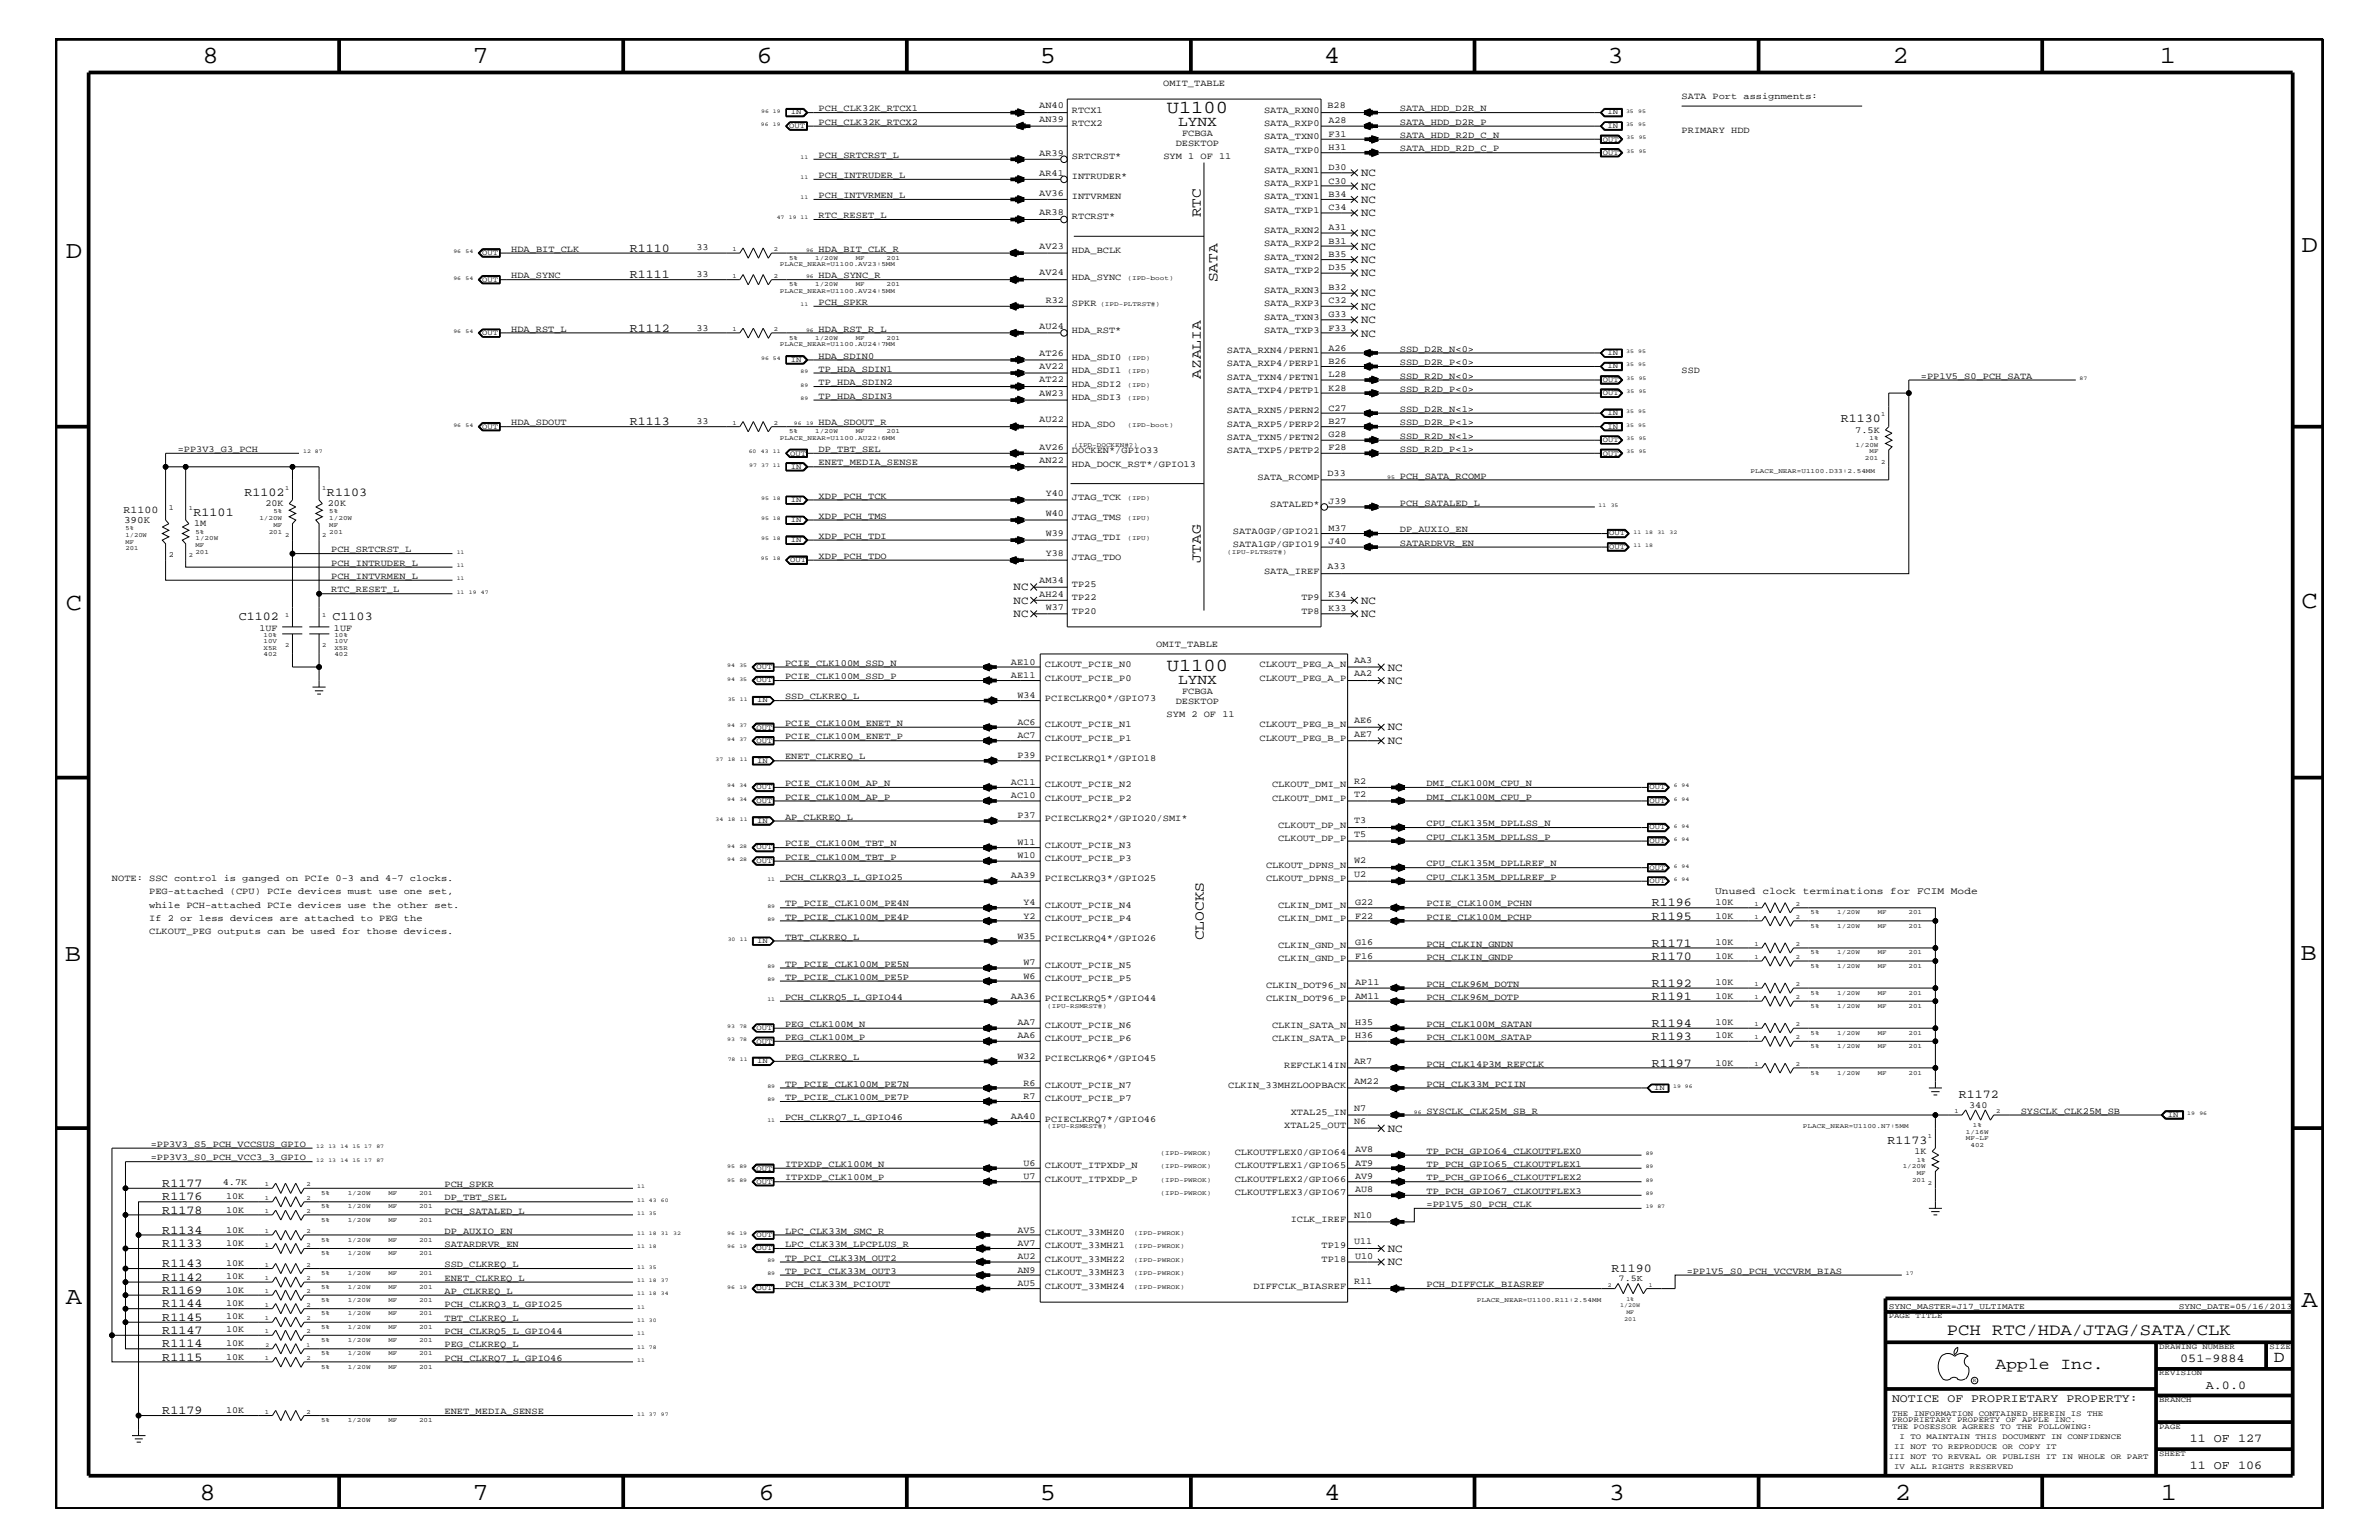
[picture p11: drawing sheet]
<svg xmlns="http://www.w3.org/2000/svg" width="432mm" height="279mm" viewBox="0 0 432 279" stroke-linecap="round" stroke-linejoin="round" font-family="sans-serif">
<defs><g id="words">
<g font-size="4.5">
<text x="36.7" y="11.5">8</text>
<text x="85.8" y="11.5">7</text>
<text x="137.3" y="11.5">6</text>
<text x="188.7" y="11.5">5</text>
<text x="240.3" y="11.5">4</text>
<text x="291.8" y="11.5">3</text>
<text x="343.5" y="11.5">2</text>
<text x="392" y="11.5">1</text>
<text x="11.9" y="46.8">D</text>
<text x="417.7" y="45.7">D</text>
<text x="11.9" y="110.6">C</text>
<text x="417.7" y="110.3">C</text>
<text x="11.8" y="174.3">B</text>
<text x="417.6" y="174.2">B</text>
<text x="11.9" y="236.7">A</text>
<text x="417.7" y="237.1">A</text>
<text x="36.2" y="272.1">8</text>
<text x="85.8" y="272.1">7</text>
<text x="137.7" y="272.1">6</text>
<text x="188.7" y="272.1">5</text>
<text x="240.4" y="272.1">4</text>
<text x="292" y="272.1">3</text>
<text x="343.9" y="272.1">2</text>
<text x="392.2" y="272.1">1</text>
</g>
<g font-size="3.3">
<text x="211.8" y="20.4">U1100</text>
<text x="211.8" y="121.7">U1100</text>
</g>
<g font-size="3">
<text x="353.4" y="242.3">PCH RTC/HDA/JTAG/SATA/CLK</text>
<text x="362.2" y="248.4">Apple Inc.</text>
<text x="412.7" y="247.1">D</text>
</g>
<g font-size="2.6">
<text x="213.8" y="22.9">LYNX</text>
<text x="217.9" y="39.4" transform="rotate(-90 217.9 39.4)">RTC</text>
<text x="221" y="51.2" transform="rotate(-90 221 51.2)">SATA</text>
<text x="217.9" y="68.7" transform="rotate(-90 217.9 68.7)">AZALIA</text>
<text x="217.9" y="102.2" transform="rotate(-90 217.9 102.2)">JTAG</text>
<text x="213.8" y="124.1">LYNX</text>
<text x="218.5" y="170.6" transform="rotate(-90 218.5 170.6)">CLOCKS</text>
</g>
<g font-size="2.2">
<text x="114.3" y="45.7">R1110</text>
<text x="114.3" y="50.5">R1111</text>
<text x="114.3" y="60.2">R1112</text>
<text x="114.3" y="77.2">R1113</text>
<text x="334.1" y="76.7">R1130</text>
<text x="35.1" y="93.7">R1101</text>
<text x="44.4" y="90">R1102</text>
<text x="59.4" y="90">R1103</text>
<text x="43.3" y="112.6">C1102</text>
<text x="60.4" y="112.6">C1103</text>
<text x="299.8" y="166.9">R1195</text>
<text x="299.8" y="164.5">R1196</text>
<text x="299.8" y="171.7">R1171</text>
<text x="299.8" y="179">R1192</text>
<text x="299.8" y="174.2">R1170</text>
<text x="299.8" y="181.4">R1191</text>
<text x="299.8" y="188.7">R1193</text>
<text x="299.8" y="186.3">R1194</text>
<text x="299.8" y="193.6">R1197</text>
<text x="355.5" y="199.2">R1172</text>
<text x="342.6" y="207.6">R1173</text>
<text x="29.5" y="215.3">R1177</text>
<text x="29.5" y="217.8">R1176</text>
<text x="29.5" y="220.2">R1178</text>
<text x="29.5" y="223.9">R1134</text>
<text x="29.5" y="226.3">R1133</text>
<text x="29.5" y="232.4">R1142</text>
<text x="29.5" y="229.9">R1143</text>
<text x="292.5" y="230.7">R1190</text>
<text x="29.5" y="234.7">R1169</text>
<text x="29.5" y="237.2">R1144</text>
<text x="29.5" y="239.6">R1145</text>
<text x="29.5" y="242">R1147</text>
<text x="29.5" y="244.5">R1114</text>
<text x="29.5" y="246.9">R1115</text>
<text x="395.7" y="247.1">051-9884</text>
<text x="400.4" y="252">A.0.0</text>
<text x="29.5" y="256.6">R1179</text>
<text x="397.5" y="261.6">11 OF 127</text>
<text x="397.5" y="266.6">11 OF 106</text>
</g>
<text font-size="2.1" x="343.4" y="254.4">NOTICE OF PROPRIETARY PROPERTY:</text>
<g font-size="2">
<text x="247.1" y="31.9">NC</text>
<text x="247.1" y="34.4">NC</text>
<text x="247.1" y="39.2">NC</text>
<text x="247.1" y="36.8">NC</text>
<text x="247.1" y="42.9">NC</text>
<text x="247.1" y="45.3">NC</text>
<text x="247.1" y="47.7">NC</text>
<text x="247.1" y="53.8">NC</text>
<text x="247.1" y="50.2">NC</text>
<text x="247.1" y="58.6">NC</text>
<text x="247.1" y="56.2">NC</text>
<text x="247.1" y="61.1">NC</text>
<text x="184" y="107.1">NC</text>
<text x="184" y="112">NC</text>
<text x="184" y="109.5">NC</text>
<text x="247.1" y="112">NC</text>
<text x="247.1" y="109.5">NC</text>
<text x="251.9" y="121.7">NC</text>
<text x="251.9" y="124.1">NC</text>
<text x="251.9" y="132.5">NC</text>
<text x="251.9" y="135">NC</text>
<text x="251.9" y="205.3">NC</text>
<text x="251.9" y="227.1">NC</text>
<text x="251.9" y="229.6">NC</text>
</g>
<text font-size="1.9" x="22.4" y="93.1">R1100</text>
<g font-size="1.8">
<text x="22.5" y="94.9">390K</text>
<text x="311.3" y="162.2">Unused clock terminations for FCIM Mode</text>
</g>
<g font-size="1.7">
<text x="211.1" y="15.6">OMIT_TABLE</text>
<text x="305.2" y="18">SATA Port assignments:</text>
<text x="148.6" y="22.6">PCH_CLK32K_RTCX2</text>
<text x="148.6" y="20.2">PCH_CLK32K_RTCX1</text>
<text x="188.6" y="22.1">AN39</text>
<text x="188.6" y="19.7">AN40</text>
<text x="194.6" y="22.9">RTCX2</text>
<text x="194.6" y="20.4">RTCX1</text>
<text x="229.4" y="22.9">SATA_RXP0</text>
<text x="229.4" y="20.4">SATA_RXN0</text>
<text x="241" y="19.7">B28</text>
<text x="241.1" y="22.4">A28</text>
<text x="254.1" y="20.2">SATA_HDD_D2R_N</text>
<text x="254.1" y="22.6">SATA_HDD_D2R_P</text>
<text x="148.6" y="28.6">PCH_SRTCRST_L</text>
<text x="188.6" y="28.2">AR39</text>
<text x="194.6" y="28.9">SRTCRST*</text>
<text x="211.2" y="28.9">SYM 1 OF 11</text>
<text x="213.4" y="26.5">DESKTOP</text>
<text x="214.5" y="24.7">FCBGA</text>
<text x="229.4" y="27.7">SATA_TXP0</text>
<text x="229.4" y="25.3">SATA_TXN0</text>
<text x="241.1" y="27.2">H31</text>
<text x="241.1" y="24.8">F31</text>
<text x="254.1" y="25">SATA_HDD_R2D_C_N</text>
<text x="254.1" y="27.5">SATA_HDD_R2D_C_P</text>
<text x="305.2" y="24.1">PRIMARY HDD</text>
<text x="148.6" y="35.9">PCH_INTVRMEN_L</text>
<text x="148.6" y="32.3">PCH_INTRUDER_L</text>
<text x="188.6" y="35.5">AV36</text>
<text x="188.6" y="31.9">AR41</text>
<text x="194.6" y="32.5">INTRUDER*</text>
<text x="229.4" y="31.4">SATA_RXN1</text>
<text x="229.4" y="33.7">SATA_RXP1</text>
<text x="241.1" y="33.3">C30</text>
<text x="241.1" y="35.7">B34</text>
<text x="241.1" y="30.8">D30</text>
<text x="148.6" y="39.6">RTC_RESET_L</text>
<text x="188.6" y="39.1">AR38</text>
<text x="194.6" y="36.2">INTVRMEN</text>
<text x="194.6" y="39.8">RTCRST*</text>
<text x="229.4" y="38.6">SATA_TXP1</text>
<text x="229.4" y="36.2">SATA_TXN1</text>
<text x="241.1" y="38.1">C34</text>
<text x="241.1" y="41.8">A31</text>
<text x="92.8" y="45.7">HDA_BIT_CLK</text>
<text x="126.4" y="45.4">33</text>
<text x="148.6" y="45.7">HDA_BIT_CLK_R</text>
<text x="188.6" y="45.2">AV23</text>
<text x="194.6" y="45.9">HDA_BCLK</text>
<text x="229.4" y="47.1">SATA_TXN2</text>
<text x="229.4" y="44.6">SATA_RXP2</text>
<text x="229.4" y="42.3">SATA_RXN2</text>
<text x="241.1" y="46.6">B35</text>
<text x="241.1" y="44.2">B31</text>
<text x="92.8" y="50.5">HDA_SYNC</text>
<text x="126.4" y="50.2">33</text>
<text x="148.6" y="50.5">HDA_SYNC_R</text>
<text x="188.6" y="50">AV24</text>
<text x="194.6" y="50.7">HDA_SYNC</text>
<text x="229.4" y="49.6">SATA_TXP2</text>
<text x="229.4" y="53.2">SATA_RXN3</text>
<text x="241.1" y="49.1">D35</text>
<text x="241.1" y="52.7">B32</text>
<text x="126.4" y="60">33</text>
<text x="148.6" y="55.3">PCH_SPKR</text>
<text x="188.6" y="59.7">AU24</text>
<text x="189.8" y="54.9">R32</text>
<text x="194.6" y="55.6">SPKR</text>
<text x="229.4" y="58">SATA_TXN3</text>
<text x="229.4" y="55.6">SATA_RXP3</text>
<text x="241.1" y="57.5">G33</text>
<text x="241.1" y="60">F33</text>
<text x="241.1" y="55.1">C32</text>
<text x="92.8" y="60.2">HDA_RST_L</text>
<text x="148.6" y="60.2">HDA_RST_R_L</text>
<text x="148.6" y="65.1">HDA_SDIN0</text>
<text x="188.6" y="64.5">AT26</text>
<text x="194.6" y="65.3">HDA_SDI0</text>
<text x="194.6" y="60.4">HDA_RST*</text>
<text x="222.7" y="64">SATA_RXN4/PERN1</text>
<text x="229.4" y="60.4">SATA_TXP3</text>
<text x="241.1" y="63.6">A26</text>
<text x="241.1" y="66">B26</text>
<text x="254.1" y="63.9">SSD_D2R_N&lt;0&gt;</text>
<text x="148.6" y="69.9">TP_HDA_SDIN2</text>
<text x="148.6" y="67.5">TP_HDA_SDIN1</text>
<text x="188.6" y="71.8">AW23</text>
<text x="188.6" y="69.4">AT22</text>
<text x="188.6" y="67">AV22</text>
<text x="194.6" y="70.1">HDA_SDI2</text>
<text x="194.6" y="67.7">HDA_SDI1</text>
<text x="222.7" y="66.5">SATA_RXP4/PERP1</text>
<text x="222.7" y="68.9">SATA_TXN4/PETN1</text>
<text x="222.7" y="71.3">SATA_TXP4/PETP1</text>
<text x="241.1" y="68.4">L28</text>
<text x="241.1" y="70.9">K28</text>
<text x="254.1" y="71.1">SSD_R2D_P&lt;0&gt;</text>
<text x="254.1" y="66.2">SSD_D2R_P&lt;0&gt;</text>
<text x="254.1" y="68.7">SSD_R2D_N&lt;0&gt;</text>
<text x="305.2" y="67.7">SSD</text>
<text x="348.7" y="68.7">=PP1V5_S0_PCH_SATA</text>
<text x="92.8" y="77.2">HDA_SDOUT</text>
<text x="126.4" y="76.9">33</text>
<text x="148.6" y="72.3">TP_HDA_SDIN3</text>
<text x="148.6" y="77.2">HDA_SDOUT_R</text>
<text x="188.6" y="76.7">AU22</text>
<text x="194.6" y="72.6">HDA_SDI3</text>
<text x="194.6" y="77.4">HDA_SDO</text>
<text x="222.7" y="75">SATA_RXN5/PERN2</text>
<text x="222.7" y="77.4">SATA_RXP5/PERP2</text>
<text x="241.1" y="74.5">C27</text>
<text x="241.1" y="76.9">B27</text>
<text x="254.1" y="77.2">SSD_D2R_P&lt;1&gt;</text>
<text x="254.1" y="74.7">SSD_D2R_N&lt;1&gt;</text>
<text x="32.3" y="82">=PP3V3_G3_PCH</text>
<text x="148.6" y="82">DP_TBT_SEL</text>
<text x="188.6" y="83.9">AN22</text>
<text x="188.6" y="81.6">AV26</text>
<text x="194.6" y="82.2">DOCKEN*/GPIO33</text>
<text x="222.7" y="79.9">SATA_TXN5/PETN2</text>
<text x="222.7" y="82.2">SATA_TXP5/PETP2</text>
<text x="241.1" y="79.4">G28</text>
<text x="241.1" y="81.7">F28</text>
<text x="254.1" y="79.6">SSD_R2D_N&lt;1&gt;</text>
<text x="254.1" y="82">SSD_R2D_P&lt;1&gt;</text>
<text x="336.7" y="78.5">7.5K</text>
<text x="148.6" y="84.4">ENET_MEDIA_SENSE</text>
<text x="194.6" y="84.7">HDA_DOCK_RST*/GPIO13</text>
<text x="228.3" y="87.1">SATA_RCOMP</text>
<text x="241" y="86.4">D33</text>
<text x="254.1" y="86.9">PCH_SATA_RCOMP</text>
<text x="35.2" y="95.4">1M</text>
<text x="48.2" y="91.8">20K</text>
<text x="59.5" y="91.8">20K</text>
<text x="148.6" y="94.2">XDP_PCH_TMS</text>
<text x="148.6" y="90.5">XDP_PCH_TCK</text>
<text x="189.8" y="90">Y40</text>
<text x="189.8" y="93.7">W40</text>
<text x="194.6" y="90.7">JTAG_TCK</text>
<text x="194.6" y="94.3">JTAG_TMS</text>
<text x="230.5" y="92">SATALED*</text>
<text x="241.1" y="91.5">J39</text>
<text x="254.1" y="91.7">PCH_SATALED_L</text>
<text x="60.1" y="100.2">PCH_SRTCRST_L</text>
<text x="148.6" y="97.7">XDP_PCH_TDI</text>
<text x="148.6" y="101.4">XDP_PCH_TDO</text>
<text x="189.8" y="97.3">W39</text>
<text x="189.8" y="101">Y38</text>
<text x="194.6" y="98">JTAG_TDI</text>
<text x="194.6" y="101.6">JTAG_TDO</text>
<text x="223.8" y="96.8">SATA0GP/GPIO21</text>
<text x="223.8" y="99.3">SATA1GP/GPIO19</text>
<text x="241.1" y="98.7">J40</text>
<text x="241.1" y="96.3">M37</text>
<text x="254.1" y="99">SATARDRVR_EN</text>
<text x="254.1" y="96.5">DP_AUXIO_EN</text>
<text x="60.1" y="105">PCH_INTVRMEN_L</text>
<text x="60.1" y="107.5">RTC_RESET_L</text>
<text x="60.1" y="102.6">PCH_INTRUDER_L</text>
<text x="188.6" y="105.8">AM34</text>
<text x="194.6" y="106.5">TP25</text>
<text x="229.4" y="104.1">SATA_IREF</text>
<text x="241" y="103.3">A33</text>
<text x="188.6" y="108.2">AH24</text>
<text x="189.8" y="110.6">W37</text>
<text x="194.6" y="111.4">TP20</text>
<text x="194.6" y="108.9">TP22</text>
<text x="236.2" y="108.9">TP9</text>
<text x="236.2" y="111.4">TP8</text>
<text x="241.1" y="108.4">K34</text>
<text x="241.1" y="110.9">K33</text>
<text x="47.1" y="114.4">1UF</text>
<text x="60.6" y="114.4">1UF</text>
<text x="209.8" y="117.4">OMIT_TABLE</text>
<text x="142.5" y="120.8">PCIE_CLK100M_SSD_N</text>
<text x="142.5" y="123.2">PCIE_CLK100M_SSD_P</text>
<text x="183.5" y="120.6">AE10</text>
<text x="183.5" y="123">AE11</text>
<text x="189.7" y="121">CLKOUT_PCIE_N0</text>
<text x="189.7" y="123.5">CLKOUT_PCIE_P0</text>
<text x="214.5" y="125.9">FCBGA</text>
<text x="228.6" y="121">CLKOUT_PEG_A_N</text>
<text x="228.6" y="123.5">CLKOUT_PEG_A_P</text>
<text x="245.8" y="120.3">AA3</text>
<text x="245.8" y="122.7">AA2</text>
<text x="142.5" y="126.9">SSD_CLKREQ_L</text>
<text x="142.5" y="131.7">PCIE_CLK100M_ENET_N</text>
<text x="184.7" y="131.5">AC6</text>
<text x="184.7" y="126.6">W34</text>
<text x="189.7" y="131.9">CLKOUT_PCIE_N1</text>
<text x="189.7" y="127.1">PCIECLKRQ0*/GPIO73</text>
<text x="211.8" y="130.2">SYM 2 OF 11</text>
<text x="213.4" y="127.7">DESKTOP</text>
<text x="228.6" y="131.9">CLKOUT_PEG_B_N</text>
<text x="245.8" y="131.3">AE6</text>
<text x="142.5" y="134.1">PCIE_CLK100M_ENET_P</text>
<text x="142.5" y="137.8">ENET_CLKREQ_L</text>
<text x="184.7" y="133.9">AC7</text>
<text x="184.7" y="137.5">P39</text>
<text x="189.7" y="134.4">CLKOUT_PCIE_P1</text>
<text x="228.6" y="134.4">CLKOUT_PEG_B_P</text>
<text x="245.8" y="133.6">AE7</text>
<text x="142.5" y="142.6">PCIE_CLK100M_AP_N</text>
<text x="183.5" y="142.4">AC11</text>
<text x="189.7" y="138">PCIECLKRQ1*/GPIO18</text>
<text x="189.7" y="142.9">CLKOUT_PCIE_N2</text>
<text x="230.9" y="142.9">CLKOUT_DMI_N</text>
<text x="245.8" y="142.2">R2</text>
<text x="258.9" y="142.6">DMI_CLK100M_CPU_N</text>
<text x="142.5" y="148.7">AP_CLKREQ_L</text>
<text x="142.5" y="145.1">PCIE_CLK100M_AP_P</text>
<text x="183.5" y="144.8">AC10</text>
<text x="184.7" y="148.4">P37</text>
<text x="189.7" y="145.3">CLKOUT_PCIE_P2</text>
<text x="189.7" y="149">PCIECLKRQ2*/GPIO20/SMI*</text>
<text x="230.9" y="145.3">CLKOUT_DMI_P</text>
<text x="245.8" y="144.6">T2</text>
<text x="245.8" y="149.4">T3</text>
<text x="258.9" y="145.1">DMI_CLK100M_CPU_P</text>
<text x="258.9" y="149.9">CPU_CLK135M_DPLLSS_N</text>
<text x="142.5" y="156">PCIE_CLK100M_TBT_P</text>
<text x="142.5" y="153.5">PCIE_CLK100M_TBT_N</text>
<text x="184.7" y="153.3">W11</text>
<text x="184.7" y="155.7">W10</text>
<text x="189.7" y="153.8">CLKOUT_PCIE_N3</text>
<text x="232" y="150.1">CLKOUT_DP_N</text>
<text x="232" y="152.6">CLKOUT_DP_P</text>
<text x="245.8" y="151.8">T5</text>
<text x="258.9" y="152.3">CPU_CLK135M_DPLLSS_P</text>
<text x="20.3" y="159.9">NOTE: SSC control is ganged on PCIe 0-3 and 4-7 clocks.</text>
<text x="142.5" y="159.6">PCH_CLKRQ3_L_GPIO25</text>
<text x="183.5" y="159.4">AA39</text>
<text x="189.7" y="156.2">CLKOUT_PCIE_P3</text>
<text x="189.7" y="159.9">PCIECLKRQ3*/GPIO25</text>
<text x="229.8" y="157.4">CLKOUT_DPNS_N</text>
<text x="229.8" y="159.9">CLKOUT_DPNS_P</text>
<text x="245.8" y="156.7">W2</text>
<text x="245.8" y="159.1">U2</text>
<text x="258.9" y="157.2">CPU_CLK135M_DPLLREF_N</text>
<text x="258.9" y="159.6">CPU_CLK135M_DPLLREF_P</text>
<text x="27.1" y="164.7">while PCH-attached PCIe devices use the other set.</text>
<text x="27.1" y="162.2">PEG-attached (CPU) PCIe devices must use one set,</text>
<text x="27.1" y="167.1">If 2 or less devices are attached to PEG the</text>
<text x="142.5" y="164.5">TP_PCIE_CLK100M_PE4N</text>
<text x="142.5" y="166.9">TP_PCIE_CLK100M_PE4P</text>
<text x="185.8" y="166.7">Y2</text>
<text x="185.8" y="164.2">Y4</text>
<text x="189.7" y="167.1">CLKOUT_PCIE_P4</text>
<text x="189.7" y="164.7">CLKOUT_PCIE_N4</text>
<text x="232" y="164.7">CLKIN_DMI_N</text>
<text x="232" y="167.1">CLKIN_DMI_P</text>
<text x="246" y="164.2">G22</text>
<text x="246" y="166.7">F22</text>
<text x="258.9" y="164.5">PCIE_CLK100M_PCHN</text>
<text x="258.9" y="166.9">PCIE_CLK100M_PCHP</text>
<text x="311.4" y="166.7">10K</text>
<text x="311.4" y="164.2">10K</text>
<text x="27.1" y="169.5">CLKOUT_PEG outputs can be used for those devices.</text>
<text x="142.5" y="170.5">TBT_CLKREQ_L</text>
<text x="184.7" y="170.3">W35</text>
<text x="189.7" y="170.7">PCIECLKRQ4*/GPIO26</text>
<text x="232" y="172">CLKIN_GND_N</text>
<text x="246" y="171.5">G16</text>
<text x="246" y="173.9">F16</text>
<text x="258.9" y="171.7">PCH_CLKIN_GNDN</text>
<text x="311.4" y="173.9">10K</text>
<text x="311.4" y="171.5">10K</text>
<text x="142.5" y="177.7">TP_PCIE_CLK100M_PE5P</text>
<text x="142.5" y="175.4">TP_PCIE_CLK100M_PE5N</text>
<text x="185.8" y="175.1">W7</text>
<text x="185.8" y="177.6">W6</text>
<text x="189.7" y="175.6">CLKOUT_PCIE_N5</text>
<text x="189.7" y="178">CLKOUT_PCIE_P5</text>
<text x="229.8" y="179.3">CLKIN_DOT96_N</text>
<text x="232" y="174.4">CLKIN_GND_P</text>
<text x="246" y="178.8">AP11</text>
<text x="258.9" y="179">PCH_CLK96M_DOTN</text>
<text x="258.9" y="174.2">PCH_CLKIN_GNDP</text>
<text x="311.4" y="178.8">10K</text>
<text x="142.5" y="181.4">PCH_CLKRQ5_L_GPIO44</text>
<text x="183.5" y="181.2">AA36</text>
<text x="189.7" y="181.6">PCIECLKRQ5*/GPIO44</text>
<text x="229.8" y="181.6">CLKIN_DOT96_P</text>
<text x="246" y="181.2">AM11</text>
<text x="258.9" y="181.4">PCH_CLK96M_DOTP</text>
<text x="311.4" y="181.2">10K</text>
<text x="142.5" y="186.3">PEG_CLK100M_N</text>
<text x="142.5" y="188.7">PEG_CLK100M_P</text>
<text x="184.7" y="186">AA7</text>
<text x="184.7" y="188.4">AA6</text>
<text x="189.7" y="186.5">CLKOUT_PCIE_N6</text>
<text x="189.7" y="188.9">CLKOUT_PCIE_P6</text>
<text x="230.9" y="186.5">CLKIN_SATA_N</text>
<text x="230.9" y="188.9">CLKIN_SATA_P</text>
<text x="246" y="186">H35</text>
<text x="246" y="188.4">H36</text>
<text x="258.9" y="188.7">PCH_CLK100M_SATAP</text>
<text x="258.9" y="186.3">PCH_CLK100M_SATAN</text>
<text x="311.4" y="188.4">10K</text>
<text x="311.4" y="186">10K</text>
<text x="142.5" y="192.3">PEG_CLKREQ_L</text>
<text x="142.5" y="197.2">TP_PCIE_CLK100M_PE7N</text>
<text x="184.7" y="192.1">W32</text>
<text x="185.8" y="197">R6</text>
<text x="189.7" y="192.6">PCIECLKRQ6*/GPIO45</text>
<text x="189.7" y="197.4">CLKOUT_PCIE_N7</text>
<text x="222.9" y="197.4">CLKIN_33MHZLOOPBACK</text>
<text x="233.1" y="193.7">REFCLK14IN</text>
<text x="245.8" y="196.7">AM22</text>
<text x="245.8" y="193.1">AR7</text>
<text x="258.9" y="193.6">PCH_CLK14P3M_REFCLK</text>
<text x="258.9" y="197.2">PCH_CLK33M_PCIIN</text>
<text x="311.4" y="193.3">10K</text>
<text x="142.5" y="199.6">TP_PCIE_CLK100M_PE7P</text>
<text x="142.5" y="203.2">PCH_CLKRQ7_L_GPIO46</text>
<text x="183.5" y="203">AA40</text>
<text x="185.8" y="199.3">R7</text>
<text x="189.7" y="199.8">CLKOUT_PCIE_P7</text>
<text x="189.7" y="203.5">PCIECLKRQ7*/GPIO46</text>
<text x="234.3" y="202.3">XTAL25_IN</text>
<text x="245.8" y="201.5">N7</text>
<text x="245.8" y="204">N6</text>
<text x="258.9" y="202">SYSCLK_CLK25M_SB_R</text>
<text x="357.4" y="200.9">340</text>
<text x="366.8" y="202">SYSCLK_CLK25M_SB</text>
<text x="27.3" y="208.1">=PP3V3_S5_PCH_VCCSUS_GPIO</text>
<text x="224.1" y="209.6">CLKOUTFLEX0/GPIO64</text>
<text x="233.1" y="204.7">XTAL25_OUT</text>
<text x="246" y="209.1">AV8</text>
<text x="258.9" y="209.3">TP_PCH_GPIO64_CLKOUTFLEX0</text>
<text x="347.5" y="209.4">1K</text>
<text x="27.3" y="210.5">=PP3V3_S0_PCH_VCC3_3_GPIO</text>
<text x="40.4" y="215.1">4.7K</text>
<text x="80.7" y="215.3">PCH_SPKR</text>
<text x="142.5" y="214.2">ITPXDP_CLK100M_P</text>
<text x="142.5" y="211.7">ITPXDP_CLK100M_N</text>
<text x="185.8" y="211.5">U6</text>
<text x="185.8" y="213.9">U7</text>
<text x="189.7" y="211.9">CLKOUT_ITPXDP_N</text>
<text x="189.7" y="214.4">CLKOUT_ITPXDP_P</text>
<text x="224.1" y="211.9">CLKOUTFLEX1/GPIO65</text>
<text x="224.1" y="214.4">CLKOUTFLEX2/GPIO66</text>
<text x="246" y="211.5">AT9</text>
<text x="246" y="213.9">AV9</text>
<text x="258.9" y="214.2">TP_PCH_GPIO66_CLKOUTFLEX2</text>
<text x="258.9" y="211.7">TP_PCH_GPIO65_CLKOUTFLEX1</text>
<text x="41" y="217.5">10K</text>
<text x="41" y="220">10K</text>
<text x="80.7" y="220.2">PCH_SATALED_L</text>
<text x="80.7" y="217.8">DP_TBT_SEL</text>
<text x="224.1" y="216.9">CLKOUTFLEX3/GPIO67</text>
<text x="234.3" y="221.7">ICLK_IREF</text>
<text x="245.8" y="220.9">N10</text>
<text x="246" y="216.4">AU8</text>
<text x="258.9" y="216.6">TP_PCH_GPIO67_CLKOUTFLEX3</text>
<text x="258.9" y="219">=PP1V5_S0_PCH_CLK</text>
<text x="41" y="223.6">10K</text>
<text x="41" y="226">10K</text>
<text x="80.7" y="226.3">SATARDRVR_EN</text>
<text x="80.7" y="223.9">DP_AUXIO_EN</text>
<text x="142.5" y="223.9">LPC_CLK33M_SMC_R</text>
<text x="142.5" y="226.3">LPC_CLK33M_LPCPLUS_R</text>
<text x="184.7" y="223.6">AV5</text>
<text x="184.7" y="226">AV7</text>
<text x="189.7" y="224.1">CLKOUT_33MHZ0</text>
<text x="189.7" y="226.5">CLKOUT_33MHZ1</text>
<text x="239.9" y="226.5">TP19</text>
<text x="245.8" y="225.7">U11</text>
<text x="41" y="232.1">10K</text>
<text x="41" y="229.6">10K</text>
<text x="80.7" y="232.4">ENET_CLKREQ_L</text>
<text x="80.7" y="229.9">SSD_CLKREQ_L</text>
<text x="142.5" y="228.7">TP_PCI_CLK33M_OUT2</text>
<text x="142.5" y="231.1">TP_PCI_CLK33M_OUT3</text>
<text x="142.5" y="233.5">PCH_CLK33M_PCIOUT</text>
<text x="184.7" y="228.5">AU2</text>
<text x="184.7" y="230.9">AN9</text>
<text x="184.7" y="233.3">AU5</text>
<text x="189.7" y="229">CLKOUT_33MHZ2</text>
<text x="189.7" y="231.3">CLKOUT_33MHZ3</text>
<text x="189.7" y="233.8">CLKOUT_33MHZ4</text>
<text x="227.5" y="233.8">DIFFCLK_BIASREF</text>
<text x="239.9" y="229">TP18</text>
<text x="245.8" y="233">R11</text>
<text x="246" y="228.5">U10</text>
<text x="258.9" y="233.5">PCH_DIFFCLK_BIASREF</text>
<text x="306.2" y="231.1">=PP1V5_S0_PCH_VCCVRM_BIAS</text>
<text x="41" y="234.6">10K</text>
<text x="41" y="236.9">10K</text>
<text x="41" y="239.4">10K</text>
<text x="80.7" y="239.6">TBT_CLKREQ_L</text>
<text x="80.7" y="237.2">PCH_CLKRQ3_L_GPIO25</text>
<text x="80.7" y="234.7">AP_CLKREQ_L</text>
<text x="41" y="241.8">10K</text>
<text x="41" y="244.2">10K</text>
<text x="80.7" y="242">PCH_CLKRQ5_L_GPIO44</text>
<text x="80.7" y="244.5">PEG_CLKREQ_L</text>
<text x="41" y="246.7">10K</text>
<text x="80.7" y="246.9">PCH_CLKRQ7_L_GPIO46</text>
<text x="41" y="256.3">10K</text>
<text x="80.7" y="256.6">ENET_MEDIA_SENSE</text>
</g>
<text font-size="1.6" x="293.8" y="232.4">7.5K</text>
<g font-size="1.5">
<text x="342.8" y="237.4">SYNC_MASTER=J17_ULTIMATE</text>
<text x="395.5" y="237.4">SYNC_DATE=05/16/2013</text>
</g>
<g font-size="1.4">
<text x="143.3" y="23.2">OUT</text>
<text x="143.5" y="20.8">IN</text>
<text x="291.8" y="20.8">IN</text>
<text x="291.8" y="23.2">IN</text>
<text x="290.9" y="25.7">OUT</text>
<text x="290.9" y="28.1">OUT</text>
<text x="87.5" y="46.3">OUT</text>
<text x="87.5" y="51.1">OUT</text>
<text x="87.5" y="60.8">OUT</text>
<text x="143.5" y="65.6">IN</text>
<text x="291.8" y="64.5">IN</text>
<text x="290.9" y="71.7">OUT</text>
<text x="290.9" y="69.3">OUT</text>
<text x="291.8" y="66.8">IN</text>
<text x="87.5" y="77.8">OUT</text>
<text x="291.8" y="77.8">IN</text>
<text x="291.8" y="75.4">IN</text>
<text x="143.4" y="82.7">OUT</text>
<text x="290.9" y="82.7">OUT</text>
<text x="290.9" y="80.2">OUT</text>
<text x="143.5" y="85">IN</text>
<text x="30.6" y="92.6">1</text>
<text x="143.5" y="91.1">IN</text>
<text x="143.5" y="94.8">IN</text>
<text x="30.6" y="101">2</text>
<text x="143.5" y="98.4">IN</text>
<text x="292.1" y="97.1">OUT</text>
<text x="292.1" y="99.6">OUT</text>
<text x="143.4" y="102.1">OUT</text>
<text x="137.3" y="121.4">OUT</text>
<text x="137.3" y="123.8">OUT</text>
<text x="137.4" y="127.5">IN</text>
<text x="137.3" y="132.4">OUT</text>
<text x="137.3" y="134.7">OUT</text>
<text x="137.3" y="143.2">OUT</text>
<text x="137.4" y="138.4">IN</text>
<text x="299.4" y="143.2">OUT</text>
<text x="137.3" y="145.7">OUT</text>
<text x="137.4" y="149.3">IN</text>
<text x="299.4" y="145.7">OUT</text>
<text x="137.3" y="154.1">OUT</text>
<text x="299.4" y="150.5">OUT</text>
<text x="299.4" y="152.9">OUT</text>
<text x="137.3" y="156.6">OUT</text>
<text x="299.4" y="157.8">OUT</text>
<text x="299.4" y="160.2">OUT</text>
<text x="137.4" y="171.1">IN</text>
<text x="137.3" y="186.9">OUT</text>
<text x="137.3" y="189.3">OUT</text>
<text x="137.4" y="192.9">IN</text>
<text x="300.2" y="197.8">IN</text>
<text x="393.4" y="202.6">IN</text>
<text x="137.3" y="212.4">OUT</text>
<text x="137.3" y="214.7">OUT</text>
<text x="137.3" y="226.9">OUT</text>
<text x="137.3" y="224.5">OUT</text>
<text x="137.3" y="234.1">OUT</text>
<text x="342.8" y="239.2">PAGE TITLE</text>
<text x="391.9" y="244.7">DRAWING NUMBER</text>
<text x="411.9" y="244.7">SIZE</text>
<text x="391.9" y="249.5">REVISION</text>
<text x="343.4" y="256.8">THE INFORMATION CONTAINED HEREIN IS THE</text>
<text x="391.9" y="254.4">BRANCH</text>
<text x="343.4" y="258">PROPRIETARY PROPERTY OF APPLE INC.</text>
<text x="343.4" y="259.3">THE POSESSOR AGREES TO THE FOLLOWING:</text>
<text x="343.8" y="262.9">II NOT TO REPRODUCE OR COPY IT</text>
<text x="344.8" y="261.1">I TO MAINTAIN THIS DOCUMENT IN CONFIDENCE</text>
<text x="391.9" y="259.3">PAGE</text>
<text x="342.8" y="264.7">III NOT TO REVEAL OR PUBLISH IT IN WHOLE OR PART</text>
<text x="343.8" y="266.6">IV ALL RIGHTS RESERVED</text>
<text x="391.9" y="264.1">SHEET</text>
</g>
<g font-size="1.2">
<text x="132.9" y="45.5">1</text>
<text x="140.5" y="45.5">2</text>
<text x="143.2" y="47.1">5%</text>
<text x="148" y="47.1">1/20W</text>
<text x="155.3" y="47.1">MF</text>
<text x="160.9" y="47.1">201</text>
<text x="132.9" y="50.4">1</text>
<text x="140.5" y="50.4">2</text>
<text x="141.6" y="48.3">PLACE_NEAR=U1100.AV23:5MM</text>
<text x="141.6" y="53.2">PLACE_NEAR=U1100.AV24:5MM</text>
<text x="143.2" y="51.9">5%</text>
<text x="148" y="51.9">1/20W</text>
<text x="155.3" y="51.9">MF</text>
<text x="160.9" y="51.9">201</text>
<text x="204.6" y="50.7">(IPD-boot)</text>
<text x="199.7" y="55.6">(IPD-PLTRST#)</text>
<text x="132.9" y="60.1">1</text>
<text x="140.5" y="60.1">2</text>
<text x="141.6" y="62.9">PLACE_NEAR=U1100.AU24:7MM</text>
<text x="143.2" y="61.7">5%</text>
<text x="148" y="61.7">1/20W</text>
<text x="155.3" y="61.7">MF</text>
<text x="160.9" y="61.7">201</text>
<text x="204.6" y="65.3">(IPD)</text>
<text x="204.6" y="67.7">(IPD)</text>
<text x="204.6" y="70.1">(IPD)</text>
<text x="132.9" y="77.1">1</text>
<text x="140.5" y="77.1">2</text>
<text x="204.6" y="72.6">(IPD)</text>
<text x="204.6" y="77.4">(IPD-boot)</text>
<text x="341.5" y="75.6">1</text>
<text x="141.6" y="79.9">PLACE_NEAR=U1100.AU22:6MM</text>
<text x="143.2" y="78.6">5%</text>
<text x="148" y="78.6">1/20W</text>
<text x="155.3" y="78.6">MF</text>
<text x="160.9" y="78.6">201</text>
<text x="194.9" y="81.1">(IPD-DOCKEN#?)</text>
<text x="336.8" y="81.1">1/20W</text>
<text x="338.5" y="83.5">201</text>
<text x="339.3" y="79.9">1%</text>
<text x="339.3" y="82.2">MF</text>
<text x="51.7" y="88.9">1</text>
<text x="58.5" y="88.9">1</text>
<text x="317.8" y="85.9">PLACE_NEAR=U1100.D33:2.54MM</text>
<text x="341.5" y="84.1">2</text>
<text x="34.3" y="92.6">1</text>
<text x="47.1" y="94.3">1/20W</text>
<text x="49.6" y="93.2">5%</text>
<text x="49.6" y="95.6">MF</text>
<text x="59.8" y="93.2">5%</text>
<text x="59.8" y="94.3">1/20W</text>
<text x="59.8" y="95.6">MF</text>
<text x="204.6" y="94.3">(IPU)</text>
<text x="204.6" y="90.7">(IPD)</text>
<text x="22.8" y="99.9">201</text>
<text x="22.8" y="97.4">1/20W</text>
<text x="22.8" y="98.7">MF</text>
<text x="22.8" y="96.2">5%</text>
<text x="34.3" y="101">2</text>
<text x="35.5" y="98">1/20W</text>
<text x="35.5" y="96.8">5%</text>
<text x="35.5" y="99.3">MF</text>
<text x="35.5" y="100.4">201</text>
<text x="48.8" y="96.8">201</text>
<text x="51.7" y="97.4">2</text>
<text x="58.5" y="97.4">2</text>
<text x="59.8" y="96.8">201</text>
<text x="204.6" y="98">(IPU)</text>
<text x="222.8" y="100.4">(IPU-PLTRST#)</text>
<text x="51.7" y="112">1</text>
<text x="58.5" y="112">1</text>
<text x="47.8" y="116.7">10V</text>
<text x="47.8" y="115.6">10%</text>
<text x="47.8" y="119.1">402</text>
<text x="47.8" y="117.9">X5R</text>
<text x="51.7" y="117.4">2</text>
<text x="58.5" y="117.4">2</text>
<text x="60.7" y="116.7">10V</text>
<text x="60.7" y="115.6">10%</text>
<text x="60.7" y="119.1">402</text>
<text x="60.7" y="117.9">X5R</text>
<text x="318.4" y="166.7">1</text>
<text x="318.4" y="164.4">1</text>
<text x="326" y="166.7">2</text>
<text x="326" y="164.4">2</text>
<text x="328.6" y="165.9">5%</text>
<text x="333.5" y="165.9">1/20W</text>
<text x="340.8" y="165.9">MF</text>
<text x="346.4" y="165.9">201</text>
<text x="318.4" y="171.6">1</text>
<text x="326" y="171.6">2</text>
<text x="328.6" y="168.3">5%</text>
<text x="328.6" y="173.2">5%</text>
<text x="333.5" y="168.3">1/20W</text>
<text x="333.5" y="173.2">1/20W</text>
<text x="340.8" y="168.3">MF</text>
<text x="340.8" y="173.2">MF</text>
<text x="346.4" y="168.3">201</text>
<text x="346.4" y="173.2">201</text>
<text x="318.4" y="178.8">1</text>
<text x="318.4" y="174">1</text>
<text x="326" y="178.8">2</text>
<text x="326" y="174">2</text>
<text x="328.6" y="175.6">5%</text>
<text x="333.5" y="175.6">1/20W</text>
<text x="340.8" y="175.6">MF</text>
<text x="346.4" y="175.6">201</text>
<text x="190.1" y="182.9">(IPU-RSMRST#)</text>
<text x="318.4" y="181.3">1</text>
<text x="326" y="181.3">2</text>
<text x="328.6" y="182.9">5%</text>
<text x="328.6" y="180.5">5%</text>
<text x="333.5" y="182.9">1/20W</text>
<text x="333.5" y="180.5">1/20W</text>
<text x="340.8" y="182.9">MF</text>
<text x="340.8" y="180.5">MF</text>
<text x="346.4" y="182.9">201</text>
<text x="346.4" y="180.5">201</text>
<text x="318.4" y="188.6">1</text>
<text x="318.4" y="186.1">1</text>
<text x="326" y="188.6">2</text>
<text x="326" y="186.1">2</text>
<text x="328.6" y="190.2">5%</text>
<text x="328.6" y="187.7">5%</text>
<text x="333.5" y="190.2">1/20W</text>
<text x="333.5" y="187.7">1/20W</text>
<text x="340.8" y="190.2">MF</text>
<text x="340.8" y="187.7">MF</text>
<text x="346.4" y="190.2">201</text>
<text x="346.4" y="187.7">201</text>
<text x="318.4" y="193.4">1</text>
<text x="326" y="193.4">2</text>
<text x="328.6" y="195">5%</text>
<text x="333.5" y="195">1/20W</text>
<text x="340.8" y="195">MF</text>
<text x="346.4" y="195">201</text>
<text x="354.8" y="201.9">1</text>
<text x="362.3" y="201.9">2</text>
<text x="190.1" y="204.7">(IPU-RSMRST#)</text>
<text x="210.7" y="209.6">(IPD-PWROK)</text>
<text x="327.2" y="204.7">PLACE_NEAR=U1100.N7:5MM</text>
<text x="349.9" y="206.5">1</text>
<text x="356.8" y="206.9">MF-LF</text>
<text x="356.8" y="205.7">1/16W</text>
<text x="357.7" y="208.1">402</text>
<text x="358.1" y="204.4">1%</text>
<text x="48.1" y="215.3">1</text>
<text x="55.6" y="215.3">2</text>
<text x="210.7" y="214.4">(IPD-PWROK)</text>
<text x="210.7" y="211.9">(IPD-PWROK)</text>
<text x="345.4" y="211.9">1/20W</text>
<text x="347" y="214.4">201</text>
<text x="347.9" y="210.8">1%</text>
<text x="347.9" y="213.2">MF</text>
<text x="349.9" y="215">2</text>
<text x="48.1" y="217.7">1</text>
<text x="48.1" y="220.1">1</text>
<text x="55.6" y="217.7">2</text>
<text x="55.6" y="220.1">2</text>
<text x="58.3" y="216.9">5%</text>
<text x="58.3" y="219.2">5%</text>
<text x="58.3" y="221.7">5%</text>
<text x="63.1" y="216.9">1/20W</text>
<text x="63.1" y="219.2">1/20W</text>
<text x="63.1" y="221.7">1/20W</text>
<text x="70.5" y="216.9">MF</text>
<text x="70.5" y="219.2">MF</text>
<text x="70.5" y="221.7">MF</text>
<text x="76.1" y="216.9">201</text>
<text x="76.1" y="219.2">201</text>
<text x="76.1" y="221.7">201</text>
<text x="210.7" y="216.9">(IPD-PWROK)</text>
<text x="48.1" y="223.7">1</text>
<text x="48.1" y="226.2">1</text>
<text x="55.6" y="223.7">2</text>
<text x="55.6" y="226.2">2</text>
<text x="58.3" y="225.3">5%</text>
<text x="58.3" y="227.7">5%</text>
<text x="63.1" y="225.3">1/20W</text>
<text x="63.1" y="227.7">1/20W</text>
<text x="70.5" y="227.7">MF</text>
<text x="70.5" y="225.3">MF</text>
<text x="76.1" y="225.3">201</text>
<text x="76.1" y="227.7">201</text>
<text x="205.8" y="226.5">(IPD-PWROK)</text>
<text x="205.8" y="224.1">(IPD-PWROK)</text>
<text x="48.1" y="232.2">1</text>
<text x="48.1" y="229.8">1</text>
<text x="55.6" y="232.2">2</text>
<text x="55.6" y="229.8">2</text>
<text x="58.3" y="233.8">5%</text>
<text x="58.3" y="231.3">5%</text>
<text x="63.1" y="233.8">1/20W</text>
<text x="63.1" y="231.3">1/20W</text>
<text x="70.5" y="233.8">MF</text>
<text x="70.5" y="231.3">MF</text>
<text x="76.1" y="233.8">201</text>
<text x="76.1" y="231.3">201</text>
<text x="205.8" y="231.3">(IPD-PWROK)</text>
<text x="205.8" y="229">(IPD-PWROK)</text>
<text x="205.8" y="233.8">(IPD-PWROK)</text>
<text x="48.1" y="234.6">1</text>
<text x="48.1" y="237.1">1</text>
<text x="48.1" y="239.5">1</text>
<text x="55.6" y="234.6">2</text>
<text x="55.6" y="237.1">2</text>
<text x="55.6" y="239.5">2</text>
<text x="58.3" y="238.6">5%</text>
<text x="58.3" y="236.2">5%</text>
<text x="63.1" y="236.2">1/20W</text>
<text x="63.1" y="238.6">1/20W</text>
<text x="70.5" y="236.2">MF</text>
<text x="70.5" y="238.6">MF</text>
<text x="76.1" y="236.2">201</text>
<text x="76.1" y="238.6">201</text>
<text x="268.1" y="236.2">PLACE_NEAR=U1100.R11:2.54MM</text>
<text x="48.1" y="241.9">1</text>
<text x="55.6" y="241.9">2</text>
<text x="58.3" y="243.5">5%</text>
<text x="58.3" y="241.1">5%</text>
<text x="58.3" y="245.9">5%</text>
<text x="63.1" y="241.1">1/20W</text>
<text x="63.1" y="243.5">1/20W</text>
<text x="63.1" y="245.9">1/20W</text>
<text x="70.5" y="241.1">MF</text>
<text x="70.5" y="243.5">MF</text>
<text x="70.5" y="245.9">MF</text>
<text x="76.1" y="241.1">201</text>
<text x="76.1" y="243.5">201</text>
<text x="76.1" y="245.9">201</text>
<text x="48.1" y="246.7">1</text>
<text x="55.6" y="246.7">2</text>
<text x="58.3" y="248.4">5%</text>
<text x="63.1" y="248.4">1/20W</text>
<text x="70.5" y="248.4">MF</text>
<text x="76.1" y="248.4">201</text>
<text x="48.1" y="256.5">1</text>
<text x="55.6" y="256.5">2</text>
<text x="58.3" y="258">5%</text>
<text x="63.1" y="258">1/20W</text>
<text x="70.5" y="258">MF</text>
<text x="76.1" y="258">201</text>
</g>
<g font-size="1.1">
<text x="291.8" y="233.5">2</text>
<text x="299.3" y="233.5">1</text>
<text x="294.1" y="237.2">1/20W</text>
<text x="294.8" y="239.6">201</text>
<text x="295.2" y="236">1%</text>
<text x="295.2" y="238.4">MF</text>
<text x="48.2" y="244.4">2</text>
<text x="55.6" y="244.4">1</text>
</g>
<g font-size="1">
<text x="138.1" y="22.9">96</text>
<text x="138.2" y="20.4">96 19</text>
<text x="140.3" y="22.9">19</text>
<text x="295.1" y="20.4">35</text>
<text x="295.1" y="22.9">35</text>
<text x="297.3" y="20.4">95</text>
<text x="297.3" y="22.9">95</text>
<text x="145.3" y="28.9">11</text>
<text x="295.2" y="25.3">35</text>
<text x="295.2" y="27.7">35</text>
<text x="297.4" y="25.3">95</text>
<text x="297.4" y="27.7">95</text>
<text x="145.3" y="32.5">11</text>
<text x="141" y="39.8">47</text>
<text x="143.2" y="39.8">19 11</text>
<text x="145.3" y="36.2">11</text>
<text x="82.3" y="45.9">96</text>
<text x="84.5" y="45.9">54</text>
<text x="146.3" y="45.7">96</text>
<text x="82.3" y="50.7">96</text>
<text x="84.5" y="50.7">54</text>
<text x="146.3" y="50.5">96</text>
<text x="145.3" y="55.6">11</text>
<text x="82.3" y="60.4">96</text>
<text x="84.5" y="60.4">54</text>
<text x="138.2" y="65.3">96 54</text>
<text x="146.3" y="60.2">96</text>
<text x="295.1" y="64">35</text>
<text x="297.3" y="64">95</text>
<text x="145.3" y="70.1">89</text>
<text x="145.3" y="67.7">89</text>
<text x="295.1" y="66.5">35</text>
<text x="295.2" y="71.3">35</text>
<text x="295.2" y="68.9">35</text>
<text x="297.3" y="66.5">95</text>
<text x="297.4" y="71.3">95</text>
<text x="297.4" y="68.9">95</text>
<text x="377.4" y="68.9">87</text>
<text x="82.3" y="77.4">96</text>
<text x="84.5" y="77.4">54</text>
<text x="144.1" y="77.2">96</text>
<text x="145.3" y="72.6">89</text>
<text x="146.3" y="77.2">19</text>
<text x="295.1" y="77.4">35</text>
<text x="295.1" y="75">35</text>
<text x="297.3" y="77.4">95</text>
<text x="297.3" y="75">95</text>
<text x="55" y="82.2">12 87</text>
<text x="135.9" y="82.2">60</text>
<text x="138.1" y="82.2">43</text>
<text x="140.3" y="82.2">11</text>
<text x="295.2" y="82.2">35</text>
<text x="295.2" y="79.9">35</text>
<text x="297.4" y="82.2">95</text>
<text x="297.4" y="79.9">95</text>
<text x="136" y="84.7">97</text>
<text x="138.2" y="84.7">37 11</text>
<text x="251.8" y="86.9">95</text>
<text x="138.2" y="90.7">95 18</text>
<text x="138.2" y="94.3">95 18</text>
<text x="290.2" y="92">11</text>
<text x="292.4" y="92">35</text>
<text x="82.9" y="100.4">11</text>
<text x="138.1" y="101.6">95</text>
<text x="138.2" y="98">95 18</text>
<text x="140.3" y="101.6">18</text>
<text x="296.5" y="99.3">11 18</text>
<text x="296.5" y="96.8">11 18</text>
<text x="300.8" y="96.8">31</text>
<text x="303" y="96.8">32</text>
<text x="82.9" y="105.3">11</text>
<text x="82.9" y="102.9">11</text>
<text x="82.9" y="107.7">11</text>
<text x="85.1" y="107.7">19</text>
<text x="87.3" y="107.7">47</text>
<text x="132" y="121">94</text>
<text x="132" y="123.5">94</text>
<text x="134.2" y="121">35</text>
<text x="134.2" y="123.5">35</text>
<text x="132" y="131.9">94</text>
<text x="132.1" y="127.1">35</text>
<text x="134.2" y="131.9">37</text>
<text x="134.3" y="127.1">11</text>
<text x="132" y="134.4">94</text>
<text x="134.2" y="134.4">37</text>
<text x="129.9" y="138">37</text>
<text x="132" y="142.9">94</text>
<text x="132.1" y="138">18</text>
<text x="134.2" y="142.9">34</text>
<text x="134.3" y="138">11</text>
<text x="303.8" y="142.9">6</text>
<text x="305.2" y="142.9">94</text>
<text x="129.9" y="149">34</text>
<text x="132" y="145.3">94</text>
<text x="132.1" y="149">18</text>
<text x="134.2" y="145.3">34</text>
<text x="134.3" y="149">11</text>
<text x="303.8" y="145.3">6</text>
<text x="305.2" y="145.3">94</text>
<text x="132" y="153.8">94</text>
<text x="134.2" y="153.8">28</text>
<text x="303.8" y="150.1">6</text>
<text x="303.8" y="152.6">6</text>
<text x="305.2" y="150.1">94</text>
<text x="305.2" y="152.6">94</text>
<text x="132" y="156.2">94</text>
<text x="134.2" y="156.2">28</text>
<text x="139.3" y="159.9">11</text>
<text x="303.8" y="157.4">6</text>
<text x="303.8" y="159.9">6</text>
<text x="305.2" y="157.4">94</text>
<text x="305.2" y="159.9">94</text>
<text x="139.3" y="164.7">89</text>
<text x="139.3" y="167.1">89</text>
<text x="132.1" y="170.7">30</text>
<text x="134.3" y="170.7">11</text>
<text x="139.3" y="175.6">89</text>
<text x="139.3" y="178">89</text>
<text x="139.3" y="181.6">11</text>
<text x="132" y="186.5">93</text>
<text x="132" y="188.9">93</text>
<text x="134.2" y="186.5">78</text>
<text x="134.2" y="188.9">78</text>
<text x="132.1" y="192.6">78</text>
<text x="134.3" y="192.6">11</text>
<text x="139.3" y="197.4">89</text>
<text x="303.7" y="197.4">19 96</text>
<text x="139.3" y="199.8">89</text>
<text x="139.3" y="203.5">11</text>
<text x="256.6" y="202">96</text>
<text x="397" y="202.3">19</text>
<text x="399.2" y="202.3">96</text>
<text x="57.4" y="208.3">12</text>
<text x="59.6" y="208.3">13</text>
<text x="61.8" y="208.3">14</text>
<text x="64" y="208.3">15 17</text>
<text x="68.3" y="208.3">87</text>
<text x="298.7" y="209.6">89</text>
<text x="57.4" y="210.8">12</text>
<text x="59.6" y="210.8">13</text>
<text x="61.8" y="210.8">14</text>
<text x="64" y="210.8">15 17</text>
<text x="68.3" y="210.8">87</text>
<text x="115.7" y="215.6">11</text>
<text x="132" y="211.9">95</text>
<text x="132" y="214.4">95</text>
<text x="134.2" y="211.9">89</text>
<text x="134.2" y="214.4">89</text>
<text x="298.7" y="214.4">89</text>
<text x="298.7" y="211.9">89</text>
<text x="115.7" y="218">11 43</text>
<text x="115.7" y="220.4">11 35</text>
<text x="120" y="218">60</text>
<text x="298.7" y="216.9">89</text>
<text x="298.7" y="219.2">19 87</text>
<text x="115.7" y="224.1">11 18</text>
<text x="115.7" y="226.5">11 18</text>
<text x="120" y="224.1">31</text>
<text x="122.2" y="224.1">32</text>
<text x="132" y="226.5">96</text>
<text x="132" y="224.1">96</text>
<text x="134.2" y="226.5">19</text>
<text x="134.2" y="224.1">19</text>
<text x="115.7" y="232.6">11 18</text>
<text x="115.7" y="230.2">11 35</text>
<text x="120" y="232.6">37</text>
<text x="132" y="233.8">96</text>
<text x="134.2" y="233.8">19</text>
<text x="139.3" y="229">89</text>
<text x="139.3" y="231.3">89</text>
<text x="345.9" y="231.3">17</text>
<text x="115.7" y="239.9">11 30</text>
<text x="115.7" y="237.4">11</text>
<text x="115.7" y="235">11 18</text>
<text x="120" y="235">34</text>
<text x="115.7" y="244.7">11 78</text>
<text x="115.7" y="242.3">11</text>
<text x="115.7" y="247.1">11</text>
<text x="358.1" y="250.7">R</text>
<text x="115.7" y="256.8">11 37</text>
<text x="120" y="256.8">97</text>
</g>
</g></defs>
<g fill="none" stroke="#000" stroke-width=".18">
<path d="M142.7 19.7h3.2l.7 .7-.7 .8h-3.2zM142.7 19.8h3.2l.7 .6-.7 .7h-3.2M142.7 19.8v1.3M142.7 19.8h3.1l.6 .6M145.8 19.8l.7 .6-.7 .7M193.7 18h46.1v95.7h-46.1zM291.2 19.7h3.3v1.5h-3.3l-.7-.8zM291.3 19.8h3v1.2h-3l-.6-.6zM291.3 19.8h3.1v1.3h-3.1M291.3 19.8l-.8 .6M291.3 19.8l-.7 .6 .7 .7M305.2 19.2h32.8"/>
<path d="M142.6 22.9l.7-.8h3.3v1.6h-3.3zM142.7 22.9l.6 .6h3.2M143.3 22.1l-.6 .8M143.4 22.2l-.7 .7 .7 .6M146.4 20.4l-.6 .6h-3.1M146.4 20.4h47.3M146.4 22.2v1.3M146.4 22.9h47.3M146.5 22.1v1.5h-3.2l-.6-.7M146.5 22.2h-3.2l-.6 .7M147.7 36.2h46M147.7 28.9h44.7"/>
<path d="M147.7 32.5h44.7M147.7 39.8h44.7M218.5 29.5v81.3M239.8 20.4h50.9M239.8 22.9h50.9M239.8 25.3h50.9M239.8 27.7h50.9M239.8 36.2h6M239.8 31.4h6M239.8 33.7h6M239.8 38.6h6M245.2 33.1l1.3 1.3"/>
<path d="M245.2 30.8l1.3 1.1M245.2 38l1.3 1.2M245.2 35.6l1.3 1.2M246.5 30.8l-1.3 1.1M246.5 33.1l-1.3 1.3M246.5 38l-1.3 1.2M246.5 35.6l-1.3 1.2M290.5 20.4l.8 .7M290.5 24.5h3.3l.8 .8-.8 .7h-3.3zM290.5 27h3.3l.8 .7-.8 .8h-3.3zM290.6 26v-1.4h3.2l.7 .7-.7 .7M290.6 27h3.2l.7 .7-.7 .7h-3.2z"/>
<path d="M290.7 24.7h3l.7 .6-.7 .6h-3zM290.7 27v1.4M290.7 27.1h3l.6 .6-.6 .6h-3M291.2 22.1h3.3v1.6h-3.3l-.7-.8zM291.3 22.2l-.6 .7 .6 .6M291.3 23.5h3.1M291.3 22.1l-.8 .8M291.3 22.2l-.7 .7 .7 .6M291.3 22.2h3.1M293.7 24.7l.6 .6-.6 .6h-3M293.7 27l.7 .7-.7 .7M294.3 22.2v1.3"/>
<path d="M294.4 22.1v1.5h-3.1l-.8-.7M86.8 45.9l.7-.7h3.3v1.5h-3.3zM86.8 50.7l.7-.7h3.3v1.5h-3.3zM87.5 59.7h3.3v1.5h-3.3M87.5 45.2l-.6 .7 .6 .7h3.3M87.5 59.7l-.7 .7 .7 .8M87.5 59.7l-.6 .7 .6 .8M87.6 45.2h3.1v1.3h-3.1l-.6-.6zM87.6 59.8h3.1v1.3h-3.1M87.6 50.1l-.6 .6 .6 .7M87.6 59.8l-.6 .6 .6 .7M90.7 45.9h43.6l.6-.9 .9 1.8 .9-1.8 1 1.8 .8-1.8 .9 1.8 .6-.9h53.7"/>
<path d="M90.7 50.7h43.6l.6-.9 .9 1.9 .9-1.9 1 1.9 .8-1.9 .9 1.9 .6-1h53.6M90.7 50.1v1.3M90.7 45.3h-3.1l-.6 .6 .6 .6M90.7 50.2h-3.1l-.6 .5 .6 .6h3.1M90.8 50.1h-3.3l-.6 .6 .6 .7h3.3M147.7 55.6h46M194.9 42.9h23.6M239.8 55.6h6M239.8 42.3h6M239.8 44.6h6M239.8 47.1h6M239.8 49.6h6"/>
<path d="M239.8 58h6M239.8 53.2h6M245.2 59.8l1.3 1.3M245.2 57.4l1.3 1.2M245.2 52.5l1.3 1.3M245.2 55l1.3 1.2M245.2 41.7l1.3 1.2M245.2 44.1l1.3 1.2M245.2 48.9l1.3 1.3M245.2 46.5l1.3 1.2M246.5 59.8l-1.3 1.3M246.5 57.4l-1.3 1.2"/>
<path d="M246.5 52.5l-1.3 1.3M246.5 55l-1.3 1.2M246.5 41.7l-1.3 1.2M246.5 44.1l-1.3 1.2M246.5 48.9l-1.3 1.3M246.5 46.5l-1.3 1.2M86.8 77.4l.7-.7h3.3v1.5h-3.3zM87.6 76.7l-.6 .7 .6 .7M90.7 76.7v1.4M90.7 60.4h43.6l.6-.9 .9 1.8 .9-1.8 1 1.8 .8-1.8 .9 1.8M90.7 76.8h-3.1l-.6 .6 .6 .6h3.1M90.7 77.4h43.6l.6-.9 .9 1.8 .9-1.8 1 1.8 .8-1.8 .9 1.8 .6-.9h53.7"/>
<path d="M90.8 76.7h-3.3l-.6 .7 .6 .7h3.3M142.7 64.5h3.2l.7 .8-.7 .8h-3.2zM142.7 66v-1.4h3.1l.7 .7-.7 .7M142.7 64.7h3.1l.6 .6M145.9 64.5l.7 .8-.7 .7h-3.2M146.4 65.3l-.6 .6h-3.1M146.4 65.3h47.3M147.7 67.7h46M147.7 70.1h46M147.7 72.6h46M192.4 60.4h-52.4l-.6 1M239.8 60.4h6"/>
<path d="M239.8 77.4h50.9M239.8 79.9h50.9M239.8 75h50.9M239.8 71.3h50.9M239.8 68.9h50.9M239.8 66.5h50.9M239.8 64h50.9M290.5 75l.8-.7h3.1v1.4M290.5 68.2h3.3l.8 .7-.8 .8h-3.3zM290.5 70.6h3.3l.8 .7-.8 .8h-3.3zM290.5 66.5l.8 .7M290.5 64l.8 .8"/>
<path d="M290.5 77.4l.8 .7M290.5 75l.8 .7M290.6 68.2v1.4h3.2l.7-.7-.7-.7M290.6 72.1v-1.5h3.2l.7 .7-.7 .8M290.6 79.1v1.4M290.7 66.5l.6-.6h3v1.2h-3zM290.7 77.4l.6-.6h3v1.2h-3zM290.7 68.3h3l.7 .6-.7 .6h-3zM290.7 68.4h3l.6 .5-.6 .6M291.2 76.7h3.3v1.5h-3.3l-.7-.8zM291.2 63.4h3.3v1.4h-3.3l-.7-.8zM291.2 65.7h3.3v1.6h-3.3l-.7-.8z"/>
<path d="M291.2 74.2h3.3v1.5h-3.3l-.7-.7zM291.3 63.4l-.6 .6 .6 .7M291.3 74.4l-.6 .6 .6 .6h3v-1.2M291.3 64.7h3.1M291.3 76.7h3.1v1.4h-3.1M291.3 65.8h3.1v1.4h-3.1M291.3 65.8l-.8 .7M291.3 65.8l-.7 .7 .7 .7M291.3 63.4l-.8 .6M291.3 63.4l-.7 .6 .7 .7M291.3 63.4h3.1M291.3 76.7l-.8 .7"/>
<path d="M291.3 76.7l-.7 .7 .7 .7M291.3 74.4l-.7 .6 .7 .6h3.1M291.3 74.4h3.1M293.7 70.7h-3v1.3h3M293.7 79.2h-3v1.3h3M293.7 70.7l.7 .6-.7 .7M293.7 70.7l.6 .6-.6 .7M293.7 79.2l.7 .7-.7 .6M293.7 79.2l.6 .7-.6 .6M293.8 79.1h-3.3v1.4h3.3M293.8 79.1l.8 .8-.8 .6M293.8 79.1l.7 .8-.7 .6"/>
<path d="M294.3 63.4v1.3M294.4 63.4v1.4M346.5 71.3v32.8h-106.7M376.8 68.9h-30.3v2.4h-3.7v6.1l-.6 .6 1.2 .6-1.2 .6 1.2 .7-1.2 .6 1.2 .6-.6 .5v5.5h-103M33.7 84.7h-3.6v9.6l.5 .7-1.1 .6 1.1 .6-1.1 .6 1.1 .6-1.1 .6 .6 .7v6.6h52M53.1 84.7h-19.4v9.6l.6 .7-1.2 .6 1.2 .6-1.2 .6 1.2 .6-1.2 .6 .6 .7v4.2h48.4M53.1 84.7v6l-.6 .7 1.2 .6-1.2 .6 1.2 .6-1.2 .6 1.2 .5-.6 .7v5.4M53.1 84.7h4.8v6l.6 .7-1.2 .6 1.2 .6-1.2 .6 1.2 .6-1.2 .5 .6 .7v12.7h24.2M54.3 82.2h-24.2v2.5M142.7 83.9h3.2l.7 .8-.7 .8h-3.2zM142.7 97.2h3.2l.7 .8-.7 .7h-3.2zM142.7 84h3.2l.7 .7-.7 .7h-3.2"/>
<path d="M142.7 97.3h3.2l.7 .7-.7 .7M142.7 82.2l.6-.6h3.2v1.4M142.7 82.2l.6 .7h3.2M142.7 82.2l.6 .8M142.7 82.2l.7-.6h3v1.2h-3zM142.7 84v1.4M142.7 84.1h3.1l.6 .6M143.3 81.5h3.3v1.5h-3.3l-.7-.8zM145.8 90.1h-3.1v1.3h3.1M145.8 93.8h-3.1v1.2h3.1M145.8 97.4h-3.1v1.3h3.1M145.8 84l.7 .7-.7 .7"/>
<path d="M145.8 90.1l.7 .6-.7 .7M145.8 90.1l.6 .6M145.8 93.8l.7 .5-.7 .7M145.8 93.8l.6 .5M145.8 97.4l.7 .6-.7 .7M145.8 97.4l.6 .6M145.9 90h-3.2v1.5h3.2M145.9 93.7h-3.2v1.4h3.2M145.9 90l.7 .7-.7 .8M145.9 93.7l.7 .6-.7 .8M146.4 84.7l-.6 .6h-3.1M146.4 84.7h47.2"/>
<path d="M146.4 90.7l-.6 .7M146.4 90.7h47.3M146.4 94.3l-.6 .7M146.4 94.3h47.3M146.4 98l-.6 .7M146.4 98h47.3M146.4 82.2h47.3M194.3 87.7h24.2M239.8 82.2h50.9M239.8 99.3h52M239.8 96.8h52M241 92h48.5"/>
<path d="M290.5 81.5h3.3l.8 .7-.8 .8h-3.3zM290.6 83v-1.4h3.2l.7 .6-.7 .8M290.7 81.6v1.3h3l.7-.7-.7-.6M290.7 81.6h3l.6 .6-.6 .6h-3M291.8 96h3.2l.7 .8-.7 .8h-3.2zM291.8 98.5h3.2l.7 .8-.7 .7h-3.2zM291.8 97.5h3.2M291.8 96.1h3.2M291.8 98.7h3.1l.6 .6-.6 .6M291.8 96.2h3.1l.6 .6-.6 .6h-3.1M291.8 96.1v1.4M291.8 98.6h3.2l.6 .7-.6 .6h-3.2z"/>
<path d="M295 96.1l.7 .7-.7 .7M295 96.1l.6 .7-.6 .7M295 98.5l.7 .8-.7 .6h-3.2M51.2 115h3.7M51.2 113.7h3.7M53.1 115v6h4.8M56.1 115h3.7M56.1 113.7h3.7M57.9 107.7v6M57.9 115v9.7M82.1 100.4h-29v13.3M142.6 101.6l.7-.7h3.3v1.5h-3.3z"/>
<path d="M142.7 101.6l.6-.6h3.2v1.4M142.7 101.6l.6 .7h3.2M142.7 101.6l.6 .8M143.4 101l-.7 .6 .7 .6h3v-1.2M146.4 101.6h47.3M146.5 101h-3.2l-.6 .6M187 110.8l1.2 1.2M187 108.3l1.2 1.2M187 105.9l1.2 1.2M187.6 111.4h6.1M187.6 108.9h6.1M187.6 106.5h6.1"/>
<path d="M188.2 110.8l-1.2 1.2M188.2 108.3l-1.2 1.2M188.2 105.9l-1.2 1.2M188.8 118.6h55.8v117.6h-55.8zM239.8 111.4h6M239.8 108.9h6M245.2 110.8l1.3 1.2M245.2 108.3l1.3 1.2M246.5 110.8l-1.3 1.2M246.5 108.3l-1.3 1.2M56.7 124.7h2.4M57.2 125.3h1.5"/>
<path d="M57.6 125.9h.7M136.6 126.4h3.2l.7 .7-.7 .8h-3.2zM136.6 137.3h3.2l.7 .7-.7 .8h-3.2zM136.7 131.9l.6-.6h3.1v1.3h-3.1zM136.7 126.4h3.1l.7 .7-.7 .7h-3.1zM136.7 137.4h3.1l.7 .6-.7 .7h-3.1zM136.7 126.5h3.1l.6 .6-.6 .6h-3.1zM136.7 137.4h3.1l.6 .6-.6 .6h-3.1zM137.2 120.3h3.3v1.5h-3.3M137.2 122.7h3.3v1.5h-3.3l-.7-.7zM137.2 131.2h3.3v1.5h-3.3l-.7-.8zM137.2 133.6h3.3v1.6h-3.3l-.7-.8z"/>
<path d="M137.2 120.3l-.7 .7 .7 .8M137.2 120.3l-.6 .7 .6 .8M137.3 131.3l-.6 .6 .6 .6h3.1M137.3 120.4l-.6 .6 .6 .7M137.3 120.4h3.1v1.3h-3.1M137.3 133.7l-.6 .7 .6 .7M137.3 122.8l-.6 .7 .6 .6M140.4 133.8h-3.1l-.6 .6 .6 .6h3.1M140.4 122.9h-3.1l-.6 .6 .6 .6h3.1M140.4 122.8v1.3M140.4 133.7v1.4M140.4 127.1h48.4"/>
<path d="M140.4 131.9h48.4M140.4 134.4h48.4M140.4 138h48.4M140.4 123.5h48.4M140.4 121h48.4M140.5 131.3h-3.3l-.6 .6 .6 .8M140.5 133.7h-3.3l-.6 .7 .6 .7h3.3M140.5 122.8h-3.3l-.6 .7 .6 .6h3.3M244.6 131.9h6.1M244.6 134.4h6.1M244.6 123.5h6.1M244.6 121h6.1"/>
<path d="M250.1 131.3l1.2 1.2M250.1 133.8l1.2 1.2M250.1 120.4l1.2 1.3M250.1 122.9l1.2 1.2M251.3 122.9l-1.2 1.2M251.3 131.3l-1.2 1.2M251.3 133.8l-1.2 1.2M251.3 120.4l-1.2 1.3M136.5 145.3l.7-.7h3.3v1.5h-3.3zM136.5 153.8l.7-.8h3.3v1.5h-3.3zM136.6 148.2h3.2l.7 .8-.7 .7h-3.2zM136.7 149.5h3.1"/>
<path d="M136.7 148.2v1.4h3.1l.7-.6M136.7 148.3h3.1l.7 .7M137.2 142.1h3.3v1.5h-3.3l-.7-.7zM137.2 155.5h3.3v1.5h-3.3l-.7-.8zM137.2 144.6l-.6 .7 .6 .7h3.3M137.2 155.5l-.6 .7 .6 .7h3.3M137.3 155.6l-.6 .6 .6 .6M137.3 146l-.6-.7 .6-.7h3.1v1.4M137.3 155.6h3.1v1.2h-3.1M137.3 142.2l-.6 .7 .6 .6M137.3 153.1l-.6 .7 .6 .7M139.8 148.2l.7 .8"/>
<path d="M140.4 144.7h-3.1l-.6 .6 .6 .6h3.1M140.4 142.3h-3.1l-.6 .6 .6 .6h3.1M140.4 153.2h-3.1l-.6 .6 .6 .6h3.1M140.4 142.2v1.3M140.4 153.1v1.4M140.4 145.3h48.4M140.4 142.9h48.4M140.4 149l-.6 .5M140.4 149l-.6-.6h-3.1v1.1M140.4 149h48.4M140.4 153.8h48.4M140.4 156.2h48.4"/>
<path d="M140.5 142.2h-3.3l-.6 .7 .6 .6h3.3M140.5 149l-.7 .5M140.5 153.1h-3.3l-.6 .7 .6 .7h3.3M141.6 159.9h47.2M244.6 145.3h54.5M244.6 142.9h54.5M244.6 152.6h54.5M244.6 150.1h54.5M244.6 159.9h54.5M244.6 157.4h54.5M299 144.6h3.3l.7 .7-.7 .8h-3.3zM299 142.1h3.3l.7 .8-.7 .7h-3.3z"/>
<path d="M299 142.2h3.3l.6 .7-.6 .6h-3.3M299 149.4h3.3l.7 .7-.7 .8h-3.3zM299 151.8h3.3l.7 .8-.7 .8h-3.3zM299 156.7h3.3l.7 .7-.7 .8h-3.3zM299 149.5h3.3l.6 .6-.6 .7h-3.3M299 156.7h3.3l.6 .7-.6 .7h-3.3M299.1 146v-1.4h3.1l.7 .7-.7 .7M299.1 144.7h3.1l.6 .6-.6 .6h-3.1M299.1 142.3h3.1l.6 .6-.6 .6h-3.1M299.1 149.5h3.1l.6 .6-.6 .6h-3.1M299.1 142.2v1.3M299.1 149.5v1.3"/>
<path d="M299.1 151.9h3.1l.7 .7-.7 .6h-3.1zM299.1 156.7v1.4M299.1 156.8h3.1l.6 .6-.6 .6h-3.1M299.1 152h3.1l.6 .6-.6 .6M302.2 142.2l.7 .7-.7 .6M302.2 159.2h-3.1v1.3h3.1M302.2 149.5l.7 .6-.7 .7M302.2 156.7l.7 .7-.7 .7M302.2 159.2l.7 .7-.7 .6M302.2 159.2l.6 .7-.6 .6M302.3 144.6l.6 .7-.6 .7h-3.3M302.3 159.1h-3.3v1.5h3.3"/>
<path d="M302.3 151.8l.6 .8-.6 .7h-3.3M302.3 159.1l.7 .8-.7 .7M302.3 159.1l.6 .8-.6 .7M136.7 170v1.5M136.7 171.4h3.1M136.7 170.1h3.1M136.7 170.1v1.3M139.8 170h-3.2v1.5h3.2M139.8 170l.7 .7-.7 .8M139.8 170l.7 .7M139.8 170.1l.7 .6M139.8 170.1l.6 .6"/>
<path d="M140.4 170.7l-.6 .7M140.4 170.7h48.4M140.5 170.7l-.7 .7M140.5 170.7l-.7 .8M141.6 167.1h47.2M141.6 164.7h47.2M141.6 175.6h47.2M141.6 178h47.2M244.6 179.3h75.2l.6-1 .9 1.9 .9-1.9 .9 1.9 .9-1.9 1 1.9 .5-.9h25.8v2.3M244.6 172h75.2l.6-.9 .9 1.8 .9-1.8 .9 1.8 .9-1.8 1 1.8 .5-.9h25.8v2.4M244.6 164.7h75.2l.6-.9 .9 1.8 .9-1.8 .9 1.8 .9-1.8 1 1.8 .5-.9h25.8v2.4M244.6 167.1h75.2l.6-.9 .9 1.8 .9-1.8 .9 1.8 .9-1.8 1 1.8"/>
<path d="M244.6 174.4h75.2l.6-.9 .9 1.8 .9-1.8 .9 1.8 .9-1.8 1 1.8M325 175.4l.5-1h25.8v4.9M325 168.1l.5-1h25.8v4.9M136.5 188.9l.7-.7h3.3v1.5h-3.3zM136.6 191.8h3.2l.7 .8-.7 .7h-3.2zM136.7 191.9h3.1l.7 .7-.7 .6h-3.1zM136.7 192h3.1l.6 .6-.6 .6h-3.1zM137.2 185.8h3.3v1.4h-3.3M137.2 185.8l-.7 .7 .7 .7M137.2 185.8l-.6 .7 .6 .7M137.3 185.9l-.6 .6 .6 .6M137.3 185.9h3.1v1.2h-3.1"/>
<path d="M137.3 188.2l-.6 .7 .6 .7h3.1v-1.4M140.4 188.3h-3.1l-.6 .6 .6 .6h3.1M140.4 192.6h48.4M140.4 188.9h48.4M140.4 186.5h48.4M140.5 188.2h-3.3l-.6 .7 .6 .8M141.6 197.4h47.2M141.6 181.6h47.2M141.6 199.8h47.2M244.6 197.4h54.5M244.6 181.6h75.2l.6-.9 .9 1.9 .9-1.9 .9 1.9 .9-1.9 1 1.9M244.6 188.9h75.2l.6-.9 .9 1.9 .9-1.9 .9 1.9 .9-1.9 1 1.9"/>
<path d="M244.6 186.5h75.2l.6-.9 .9 1.8 .9-1.8 .9 1.8 .9-1.8 1 1.8M244.6 193.7h75.2l.6-.8 .9 1.8 .9-1.8 .9 1.8 .9-1.8 1 1.8M299.1 197.4l.6 .7h3.2M299.7 196.7l-.7 .7 .7 .7M299.7 196.7h3.2v1.4h-3.2M299.8 196.8l-.7 .6 .7 .7M302.8 196.8v1.3M302.9 196.7v1.4M302.9 196.8h-3.2l-.6 .6M325 189.9l.5-1h25.8v4.8h-25.8l-.5 1.1M325 182.7l.5-1.1h25.8v4.9h-25.8l-.5 1M350.1 197.4h2.4"/>
<path d="M350.5 198.1h1.5M350.9 198.7h.7M351.3 186.5v2.4M351.3 193.7v3.7M22.8 215.6v4.8M56.7 210.8h-33.9v4.8h26.6l.6-.9 1 1.8 .8-1.8 .9 1.8 1-1.8 .9 1.8M56.7 208.3h-36.4v34M114.9 218h-59.7l-.6 1-.9-1.9-1 1.9-.9-1.9-.8 1.9-1-1.9-.6 .9h-24.3v6.1M114.9 215.6h-59.7l-.6 1M136.7 211.9l.6-.5h3.1v1.2h-3.1zM137.2 211.2h3.3v1.5h-3.3l-.7-.8zM137.2 213.6h3.3v1.6h-3.3l-.7-.8z"/>
<path d="M137.3 211.4l-.6 .5 .6 .6h3.1M137.3 213.7l-.6 .7 .6 .7M140.4 213.8h-3.1l-.6 .6 .6 .6h3.1M140.4 213.7v1.4M140.4 211.9h48.4M140.4 214.4h48.4M140.5 211.3h-3.3l-.6 .6 .6 .8M140.5 213.7h-3.3l-.6 .7 .6 .7h3.3M141.6 203.5h47.2M244.6 211.9h53.3M244.6 214.4h53.3M244.6 202.3h111.5l.7-.9 .8 1.8 1-1.8 .9 1.8 .8-1.8 1 1.8 .6-.9h30.6"/>
<path d="M244.6 204.7h6.1M244.6 216.9h53.3M244.6 209.6h53.3M250.1 204.1l1.2 1.2M251.3 204.1l-1.2 1.2M297.9 219.2h-41.2v2.5h-12.1M350.1 219.2h2.4M350.5 219.8h1.5M351.3 202.3v6l-.6 .6 1.2 .7-1.2 .6 1.2 .6-1.2 .6 1.2 .5-.6 .6v6.7M392.4 202.3l.7-.7h3.1v1.3h-3.1zM392.5 202.3l.6 .6M393 201.5h3.3v1.6h-3.3l-.7-.8z"/>
<path d="M393 201.5l-.7 .8 .7 .7h3.2v-1.5M396.2 201.7h-3.1l-.6 .6M22.8 226.5v3.7M22.8 232.6v2.4M22.8 237.4v2.5M54.6 225l-.9-1.8-1 1.8-.9-1.8-.8 1.8-1-1.8-.6 .9h-24.3v32.7h24.3l.6-.9 1 1.9 .8-1.9 .9 1.9 1-1.9 .9 1.9 .6-1h59.7M54.6 221.3l-.9-1.7-1 1.7-.9-1.7-.8 1.7-1-1.7-.6 .8h-26.6v6.1h26.6l.6-.9 1 1.8 .8-1.8 .9 1.8 1-1.8 .9 1.8M54.6 235.9l-.9-1.9-1 1.9-.9-1.9-.8 1.9-1-1.9-.6 1h-26.6v2.4h26.6l.6-.9 1 1.9 .8-1.9 .9 1.9 1-1.9 .9 1.9 .6-1h59.7M114.9 230.2h-59.7l-.6 .9-.9-1.9-1 1.9-.9-1.9-.8 1.9-1-1.9-.6 1h-26.6v2.4h26.6l.6-.9 1 1.8 .8-1.8 .9 1.8 1-1.8 .9 1.8 .6-.9h59.7M114.9 224.1h-59.7l-.6 1M114.9 235h-59.7l-.6 1M114.9 239.9h-59.7l-.6 .9"/>
<path d="M114.9 226.5h-59.7l-.6 1M114.9 220.4h-59.7l-.6 1M137.2 223.4h3.3v1.4h-3.3M137.2 225.7h3.3v1.6h-3.3l-.7-.8zM137.2 233h3.3v1.6h-3.3l-.7-.8zM137.2 223.4l-.7 .7 .7 .7M137.2 223.4l-.6 .7 .6 .7M137.3 223.5l-.6 .6 .6 .6M137.3 223.5h3.1v1.2h-3.1M137.3 233.1l-.6 .7 .6 .7M137.3 225.8l-.6 .7 .6 .7M140.4 233.2h-3.1l-.6 .6 .6 .6h3.1"/>
<path d="M140.4 225.9h-3.1l-.6 .6 .6 .6h3.1M140.4 225.8v1.4M140.4 233.1v1.4M140.4 224.1h48.4M140.4 226.5h48.4M140.4 233.8h48.4M140.5 233.1h-3.3l-.6 .7 .6 .7h3.3M140.5 225.8h-3.3l-.6 .7 .6 .7h3.3M141.6 229h47.2M141.6 231.3h47.2M244.6 226.5h6.1M244.6 229h6.1"/>
<path d="M250.1 225.9l1.2 1.2M250.1 228.4l1.2 1.2M251.3 225.9l-1.2 1.2M251.3 228.4l-1.2 1.2M345.2 231.3h-41.2v2.5h-5.1l-.6 .9-1-1.8-.9 1.8-.9-1.8-.9 1.8-.9-1.8-.6 .9h-48.5M350.9 220.4h.7M25.1 256.8v3.7M54.6 243.2l-.9-1.9-1 1.9-.9-1.9-.8 1.9-1-1.9-.6 1h-29.1v4.8h29.1l.6-.9 1 1.8 .8-1.8 .9 1.8 1-1.8 .9 1.8M54.6 240.7l-.9-1.7-1 1.7-.9-1.7-.8 1.7-1-1.7-.6 .9h-26.6v4.8h26.6l.6-.9 1 1.8 .8-1.8 .9 1.8 1-1.8 .9 1.8 .6-.9h59.7M114.9 242.3h-59.7l-.6 1M114.9 247.1h-59.7l-.6 1M352.3 246.1a1.72 1.72 0 0 1 2.5 0 1.69 1.69 0 0 1 2.4 0"/>
<path d="M352.4 246a3.2 3.2 0 0 0 .4 4.3l.8 .1 .4-.2M354 250.2l.7-.3 .7 .3M355.2 250.2l.7 .2 .7-.2M355.3 244.4v.3a1.18 1.18 0 0 1-.6 1.1M355.4 244.4a.99 .99 0 0 0-.6 1.4M357.2 246a1.04 1.04 0 0 0-.7 1 1.04 1.04 0 0 0 .7 1M357.3 248l.1 .7a2.11 2.11 0 0 1-.6 1.5M24 260.5h2.4M24.5 261.1h1.4M24.8 261.6h.8"/>
<circle cx="193.1" cy="28.9" r=".59"/>
<circle cx="193.1" cy="39.8" r=".59"/>
<circle cx="193.1" cy="32.5" r=".59"/>
<circle cx="193.1" cy="60.4" r=".59"/>
<circle cx="346.5" cy="71.3" r=".42"/>
<circle cx="30.1" cy="84.7" r=".42"/>
<circle cx="33.7" cy="84.7" r=".42"/>
<circle cx="53.1" cy="84.7" r=".42"/>
<circle cx="240.4" cy="92" r=".59"/>
<circle cx="53.1" cy="100.4" r=".42"/>
<circle cx="57.9" cy="107.7" r=".42"/>
<circle cx="57.9" cy="121" r=".42"/>
<circle cx="351.3" cy="172" r=".42"/>
<circle cx="351.3" cy="179.3" r=".42"/>
<circle cx="351.3" cy="174.4" r=".42"/>
<circle cx="351.3" cy="167.1" r=".42"/>
<circle cx="351.3" cy="188.9" r=".42"/>
<circle cx="351.3" cy="181.6" r=".42"/>
<circle cx="351.3" cy="193.7" r=".42"/>
<circle cx="351.3" cy="186.5" r=".42"/>
<circle cx="22.8" cy="215.6" r=".42"/>
<circle cx="351.3" cy="202.3" r=".42"/>
<circle cx="22.8" cy="237.4" r=".42"/>
<circle cx="22.8" cy="226.5" r=".42"/>
<circle cx="22.8" cy="239.9" r=".42"/>
<circle cx="22.8" cy="235" r=".42"/>
<circle cx="22.8" cy="232.6" r=".42"/>
<circle cx="22.8" cy="220.4" r=".42"/>
<circle cx="22.8" cy="230.2" r=".42"/>
<circle cx="25.1" cy="224.1" r=".42"/>
<circle cx="20.3" cy="242.3" r=".42"/>
<circle cx="25.1" cy="256.8" r=".42"/>
<circle cx="358.4" cy="250.5" r=".59"/>
</g>
<g fill="none" stroke="#000" stroke-width=".68" stroke-linecap="butt">
<path d="M10.1 7.1h411.5v266.7h-411.5zM16.1 13.2h400v254.5h-400zM61.6 7.1v6.1M113.1 7.1v6.1M164.6 7.1v6.1M184.6 19.9l1.2 .5-1.2 .5zM216.2 7.1v6.1M267.6 7.1v6.1M319.2 7.1v6.1M370.7 7.1v6.1M183.4 20.4h2.4M183.4 28.9h2.4"/>
<path d="M183.4 32.5h2.4M183.4 36.2h2.4M183.4 39.8h2.4M184.6 28.4l1.2 .5-1.2 .5zM184.6 32l1.2 .5-1.2 .5zM184.6 35.7l1.2 .5-1.2 .5zM184.6 39.3l1.2 .5-1.2 .5zM184.6 22.9h2.4M184.6 28.6l1.2 .3M184.6 28.8l1.2 .1M184.6 32.2l1.2 .3M184.6 32.5h1.2"/>
<path d="M184.6 32.3l1.2 .2M184.6 35.8l1.2 .4M184.6 36.1l1.2 .1M184.6 35.9l1.2 .3M184.6 39.5l1.2 .3M184.6 39.7l1.2 .1M184.6 39.6l1.2 .2M184.6 20.1l1.2 .3M184.6 20.3l1.2 .1M184.6 20.2l1.2 .2M184.6 22.9l1.2-.5v.9zM184.6 22.9l1.2 .1"/>
<path d="M184.6 22.9l1.2 .3M184.6 22.9l1.2 .2M185.8 28.9l-1.2 .2M185.8 28.9l-1.2 .4M185.8 28.9l-1.2 .3M185.8 32.5l-1.2 .2M185.8 32.5l-1.2 .4M185.8 32.5l-1.2 .3M185.8 36.2l-1.2 .2M185.8 36.2l-1.2 .3M185.8 39.8l-1.2 .2M185.8 39.8l-1.2 .4"/>
<path d="M185.8 39.8l-1.2 .3M185.8 20.4l-1.2 .1M185.8 20.4l-1.2 .4M185.8 20.4l-1.2 .3M185.8 22.5l-1.2 .4M185.8 22.7l-1.2 .2M185.8 22.6l-1.2 .3M247.7 20.4h2.4M247.7 20.4l1.1-.5v1zM247.7 22.9l1.1-.5v.9zM247.7 20.4l1.1 .1M247.7 20.4l1.1 .4"/>
<path d="M247.7 20.4l1.1 .3M247.7 25.3h2.4M247.7 22.9h2.4M247.7 22.9l1.1 .1M247.7 22.9l1.1 .3M247.7 22.9l1.1 .2M247.7 27.7h2.4M248.8 24.8l1.3 .5-1.3 .5zM248.8 27.2l1.3 .5-1.3 .5zM248.8 20.1l-1.1 .3M248.8 20.3l-1.1 .1M248.8 20.2l-1.1 .2"/>
<path d="M248.8 24.9l1.3 .4M248.8 25.2l1.3 .1M248.8 25l1.3 .3M248.8 22.5l-1.1 .4M248.8 22.7l-1.1 .2M248.8 22.6l-1.1 .3M248.8 27.4l1.3 .3M248.8 27.5l1.3 .2M250.1 25.3l-1.3 .1M250.1 25.3l-1.3 .4M250.1 25.3l-1.3 .2M250.1 27.7l-1.3 .1"/>
<path d="M250.1 27.7l-1.3 .4M250.1 27.7l-1.3 .3M183.4 45.9l1.2-.5v.9zM183.4 50.7l1.2-.5v1.1zM183.4 55.6l1.2-.5v1zM183.4 50.7h2.4M183.4 50.7l1.2 .1M183.4 50.7l1.2 .4M183.4 50.7l1.2 .3M183.4 55.6h2.4M183.4 55.6l1.2 .1M183.4 55.6l1.2 .4"/>
<path d="M183.4 55.6l1.2 .2M183.4 45.9h2.4M183.4 45.9l1.2 .1M183.4 45.9l1.2 .4M183.4 45.9l1.2 .3M184.6 50.4l-1.2 .3M184.6 50.7h-1.2M184.6 50.5l-1.2 .2M184.6 55.2l-1.2 .4M184.6 55.5l-1.2 .1M184.6 55.3l-1.2 .3M184.6 45.5l-1.2 .4"/>
<path d="M184.6 45.7l-1.2 .2M10.1 77.4h6M183.4 77.4h2.4M183.4 72.6h2.4M183.4 60.4l1.2-.4v.9zM183.4 77.4l1.2-.5v1zM183.4 77.4l1.2 .1M183.4 77.4l1.2 .4M183.4 77.4l1.2 .3M183.4 60.4h2.4M183.4 60.4l1.2 .2M183.4 60.4l1.2 .4"/>
<path d="M183.4 65.3h2.4M183.4 67.7h2.4M183.4 70.1h2.4M184.6 64.8l1.2 .5-1.2 .4zM184.6 67.3l1.2 .4-1.2 .5zM184.6 69.6l1.2 .5-1.2 .5zM184.6 72.1l1.2 .5-1.2 .4zM184.6 72.2l1.2 .4M184.6 72.4l1.2 .2M184.6 72.3l1.2 .3M184.6 77.1l-1.2 .3M184.6 77.3l-1.2 .1"/>
<path d="M184.6 77.2l-1.2 .2M184.6 60.1l-1.2 .3M184.6 60.3l-1.2 .1M184.6 60.2l-1.2 .2M184.6 64.9l1.2 .4M184.6 65.1l1.2 .2M184.6 67.3l1.2 .4M184.6 67.6l1.2 .1M184.6 67.5l1.2 .2M184.6 69.8l1.2 .3M184.6 70l1.2 .1M184.6 69.9l1.2 .2"/>
<path d="M185.8 72.6l-1.2 .1M185.8 72.6l-1.2 .3M185.8 72.6l-1.2 .2M185.8 65.3l-1.2 .1M185.8 65.3l-1.2 .3M185.8 67.7l-1.2 .1M185.8 67.7l-1.2 .4M185.8 67.7l-1.2 .2M185.8 70.1l-1.2 .1M185.8 70.1l-1.2 .4M185.8 70.1l-1.2 .3M247.7 77.4h2.4"/>
<path d="M247.7 64l1.1-.4v.9zM247.7 66.5l1.1-.5v1zM247.7 75l1.1-.5v1zM247.7 77.4l1.1-.5v1zM247.7 64h2.4M247.7 64l1.1 .2M247.7 64l1.1 .5M247.7 64l1.1 .3M247.7 68.9h2.4M247.7 66.5h2.4M247.7 66.5l1.1 .2M247.7 66.5l1.1 .3"/>
<path d="M247.7 75h2.4M247.7 75l1.1 .1M247.7 75l1.1 .4M247.7 75l1.1 .2M247.7 77.4l1.1 .1M247.7 77.4l1.1 .4M247.7 77.4l1.1 .3M247.7 71.3h2.4M247.7 79.9h2.4M248.8 68.4l1.3 .5-1.3 .5zM248.8 70.9l1.3 .4-1.3 .5zM248.8 79.4l1.3 .5-1.3 .4z"/>
<path d="M248.8 63.7l-1.1 .3M248.8 64h-1.1M248.8 63.9l-1.1 .1M248.8 68.5l1.3 .4M248.8 68.8l1.3 .1M248.8 68.7l1.3 .2M248.8 66.2l-1.1 .3M248.8 66.4l-1.1 .1M248.8 74.6l-1.1 .4M248.8 74.9l-1.1 .1M248.8 74.7l-1.1 .3M248.8 77.1l-1.1 .3"/>
<path d="M248.8 77.3l-1.1 .1M248.8 77.2l-1.1 .2M248.8 71l1.3 .3M248.8 71.2l1.3 .1M248.8 71.1l1.3 .2M248.8 79.4l1.3 .5M248.8 79.7l1.3 .2M248.8 79.6l1.3 .3M250.1 68.9l-1.3 .1M250.1 68.9l-1.3 .4M250.1 68.9l-1.3 .3M250.1 71.3l-1.3 .2"/>
<path d="M250.1 71.3l-1.3 .4M250.1 71.3l-1.3 .3M250.1 79.9l-1.3 .1M250.1 79.9l-1.3 .3M416.1 77.4h5.5M183.4 82.2l1.2-.5v1zM183.4 82.2h2.4M183.4 82.2l1.2 .2M183.4 82.2l1.2 .5M183.4 82.2l1.2 .3M183.4 84.7h2.4M183.4 94.3h2.4"/>
<path d="M183.4 90.7h2.4M183.4 98h2.4M184.6 84.2l1.2 .5-1.2 .5zM184.6 90.3l1.2 .4-1.2 .5zM184.6 93.9l1.2 .4-1.2 .6zM184.6 97.6l1.2 .4-1.2 .5zM184.6 81.9l-1.2 .3M184.6 82.2h-1.2M184.6 82l-1.2 .2M184.6 84.4l1.2 .3M184.6 84.5l1.2 .2M184.6 94l1.2 .3"/>
<path d="M184.6 94.3h1.2M184.6 94.2l1.2 .1M184.6 90.4l1.2 .3M184.6 90.6l1.2 .1M184.6 90.5l1.2 .2M184.6 97.6l1.2 .4M184.6 97.9l1.2 .1M184.6 97.7l1.2 .3M185.8 84.7l-1.2 .1M185.8 84.7l-1.2 .3M185.8 84.7l-1.2 .2M185.8 94.3l-1.2 .2"/>
<path d="M185.8 94.3l-1.2 .5M185.8 94.3l-1.2 .3M185.8 90.7l-1.2 .2M185.8 90.7l-1.2 .4M185.8 90.7l-1.2 .3M185.8 98l-1.2 .2M185.8 98l-1.2 .4M247.7 82.2h2.4M247.7 96.8l1.1-.5v1zM247.7 99.3l1.1-.6v1zM247.7 92h2.4M247.7 96.8h2.4"/>
<path d="M247.7 96.8l1.1 .1M247.7 96.8l1.1 .3M247.7 99.3h2.4M247.7 99.3h1.1M247.7 99.3l1.1 .3M247.7 99.3l1.1 .2M248.8 81.7l1.3 .5-1.3 .5zM248.8 91.5l1.3 .5-1.3 .4zM248.8 81.9l1.3 .3M248.8 82.2h1.3M248.8 82l1.3 .2M248.8 91.6l1.3 .4"/>
<path d="M248.8 91.8l1.3 .2M248.8 91.7l1.3 .3M248.8 96.5l-1.1 .3M248.8 96.7l-1.1 .1M248.8 98.8l-1.1 .5M248.8 99.1l-1.1 .2M248.8 99l-1.1 .3M250.1 82.2l-1.3 .2M250.1 82.2l-1.3 .5M250.1 82.2l-1.3 .3M250.1 92l-1.3 .1M250.1 92l-1.3 .3"/>
<path d="M250.1 92l-1.3 .2M183.4 101.6l1.2-.4v.9zM183.4 101.6h2.4M183.4 101.6l1.2 .2M183.4 101.6l1.2 .5M183.4 101.6l1.2 .3M184.6 101.3l-1.2 .3M184.6 101.5l-1.2 .1M184.6 101.4l-1.2 .2M178.6 121l1.1-.4v.9zM178.6 123.5l1.1-.5v1zM178.6 131.9l1.1-.4v.9z"/>
<path d="M178.6 134.4l1.1-.5v1zM178.6 121h2.3M178.6 121l1.1 .2M178.6 121l1.1 .4M178.6 121l1.1 .3M178.6 127.1h2.3M178.6 131.9h2.3M178.6 131.9l1.1 .2M178.6 131.9l1.1 .5M178.6 131.9l1.1 .3M178.6 134.4h2.3M178.6 134.4l1.1 .1"/>
<path d="M178.6 134.4l1.1 .3M178.6 134.4l1.1 .2M178.6 138h2.3M178.6 123.5h2.3M178.6 123.5l1.1 .1M178.6 123.5l1.1 .3M178.6 123.5l1.1 .2M179.7 126.6l1.2 .5-1.2 .5zM179.7 137.5l1.2 .5-1.2 .5zM179.7 120.7l-1.1 .3M179.7 120.9l-1.1 .1M179.7 120.8l-1.1 .2"/>
<path d="M179.7 126.8l1.2 .3M179.7 127l1.2 .1M179.7 126.9l1.2 .2M179.7 131.6l-1.1 .3M179.7 131.9h-1.1M179.7 131.7l-1.1 .2M179.7 134.1l-1.1 .3M179.7 134.2l-1.1 .2M179.7 137.7l1.2 .3M179.7 137.9l1.2 .1M179.7 137.8l1.2 .2M179.7 123.1l-1.1 .4"/>
<path d="M179.7 123.4l-1.1 .1M179.7 123.2l-1.1 .3M180.9 127.1l-1.2 .1M180.9 127.1l-1.2 .4M180.9 127.1l-1.2 .3M180.9 138l-1.2 .1M180.9 138l-1.2 .4M180.9 138l-1.2 .3M10.1 141.1h6M178.6 156.2h2.3M178.6 142.9l1.1-.5v1zM178.6 145.3l1.1-.5v.9z"/>
<path d="M178.6 153.8l1.1-.5v1zM178.6 156.2l1.1-.5v1zM178.6 156.2l1.1 .1M178.6 156.2l1.1 .4M178.6 156.2l1.1 .2M178.6 153.8h2.3M178.6 153.8l1.1 .1M178.6 153.8l1.1 .3M178.6 153.8l1.1 .2M178.6 145.3h2.3M178.6 145.3l1.1 .1M178.6 145.3l1.1 .4"/>
<path d="M178.6 145.3l1.1 .3M178.6 142.9h2.3M178.6 142.9l1.1 .1M178.6 142.9l1.1 .3M178.6 142.9l1.1 .2M178.6 149h2.3M178.6 159.9h2.3M179.7 148.4l1.2 .6-1.2 .4zM179.7 159.4l1.2 .5-1.2 .4zM179.7 155.8l-1.1 .4M179.7 156.1l-1.1 .1M179.7 156l-1.1 .2"/>
<path d="M179.7 153.4l-1.1 .4M179.7 153.7l-1.1 .1M179.7 153.5l-1.1 .3M179.7 144.9l-1.1 .4M179.7 145.1l-1.1 .2M179.7 142.5l-1.1 .4M179.7 142.8l-1.1 .1M179.7 142.6l-1.1 .3M179.7 148.5l1.2 .5M179.7 148.8l1.2 .2M179.7 148.7l1.2 .3M179.7 159.5l1.2 .4"/>
<path d="M179.7 159.7l1.2 .2M179.7 159.6l1.2 .3M180.9 149h-1.2M180.9 149l-1.2 .3M180.9 149l-1.2 .2M180.9 159.9l-1.2 .1M180.9 159.9l-1.2 .3M252.5 145.3h2.4M252.5 142.9h2.4M252.5 159.9h2.4M252.5 152.6h2.4M252.5 150.1h2.4"/>
<path d="M252.5 157.4h2.4M253.7 142.4l1.2 .5-1.2 .5zM253.7 144.8l1.2 .5-1.2 .4zM253.7 149.6l1.2 .5-1.2 .6zM253.7 152.1l1.2 .5-1.2 .4zM253.7 156.9l1.2 .5-1.2 .5zM253.7 159.4l1.2 .5-1.2 .4zM253.7 152.2l1.2 .4M253.7 152.4l1.2 .2M253.7 152.3l1.2 .3M253.7 149.8l1.2 .3M253.7 150.1h1.2"/>
<path d="M253.7 149.9l1.2 .2M253.7 159.5l1.2 .4M253.7 159.7l1.2 .2M253.7 159.6l1.2 .3M253.7 157.1l1.2 .3M253.7 157.3l1.2 .1M253.7 157.2l1.2 .2M253.7 142.5l1.2 .4M253.7 142.8l1.2 .1M253.7 142.6l1.2 .3M253.7 144.9l1.2 .4M253.7 145.1l1.2 .2"/>
<path d="M254.9 152.6l-1.2 .1M254.9 152.6l-1.2 .3M254.9 150.1l-1.2 .1M254.9 150.1l-1.2 .4M254.9 150.1l-1.2 .3M254.9 159.9l-1.2 .1M254.9 159.9l-1.2 .3M254.9 157.4l-1.2 .1M254.9 157.4l-1.2 .4M254.9 157.4l-1.2 .3M254.9 142.9l-1.2 .1M254.9 142.9l-1.2 .3"/>
<path d="M254.9 142.9l-1.2 .2M254.9 145.3l-1.2 .1M254.9 145.3l-1.2 .4M254.9 145.3l-1.2 .3M416.1 141.1h5.5M178.6 164.7l1.1-.5v1zM178.6 167.1l1.1-.4v.9zM178.6 175.6l1.1-.5v1zM178.6 178l1.1-.4v.9zM178.6 178h2.3M178.6 178l1.1 .2M178.6 178l1.1 .4"/>
<path d="M178.6 178l1.1 .3M178.6 164.7h2.3M178.6 164.7l1.1 .1M178.6 164.7l1.1 .3M178.6 167.1h2.3M178.6 167.1l1.1 .1M178.6 167.1l1.1 .4M178.6 167.1l1.1 .2M178.6 175.6h2.3M178.6 175.6l1.1 .1M178.6 175.6l1.1 .4M178.6 175.6l1.1 .3"/>
<path d="M178.6 170.7h2.3M179.7 170.3l1.2 .4-1.2 .5zM179.7 177.7l-1.1 .3M179.7 177.9l-1.1 .1M179.7 164.4l-1.1 .3M179.7 164.5l-1.1 .2M179.7 166.7l-1.1 .4M179.7 167l-1.1 .1M179.7 166.9l-1.1 .2M179.7 175.2l-1.1 .4M179.7 175.5l-1.1 .1M179.7 175.4l-1.1 .2"/>
<path d="M179.7 170.4l1.2 .3M179.7 170.6l1.2 .1M179.7 170.5l1.2 .2M180.9 170.7l-1.2 .2M180.9 170.7l-1.2 .4M180.9 170.7l-1.2 .3M252.5 164.7l1.2-.5v1zM252.5 167.1l1.2-.4v.9zM252.5 179.3l1.2-.5v.9zM252.5 164.7h2.4M252.5 164.7l1.2 .1M252.5 164.7l1.2 .3"/>
<path d="M252.5 167.1h2.4M252.5 167.1l1.2 .1M252.5 167.1l1.2 .4M252.5 167.1l1.2 .2M252.5 179.3h2.4M252.5 179.3l1.2 .1M252.5 179.3l1.2 .3M252.5 179.3l1.2 .2M253.7 164.4l-1.2 .3M253.7 164.5l-1.2 .2M253.7 166.7l-1.2 .4M253.7 167l-1.2 .1"/>
<path d="M253.7 166.9l-1.2 .2M253.7 178.8l-1.2 .5M253.7 179.1l-1.2 .2M253.7 179l-1.2 .3M178.6 186.5l1.1-.5v1zM178.6 188.9l1.1-.5v1zM178.6 197.4l1.1-.4v.9zM178.6 199.8l1.1-.5v1zM178.6 188.9h2.3M178.6 188.9l1.1 .2M178.6 188.9l1.1 .4M178.6 188.9l1.1 .3"/>
<path d="M178.6 181.6h2.3M178.6 186.5h2.3M178.6 197.4h2.3M178.6 186.5l1.1 .1M178.6 186.5l1.1 .4M178.6 186.5l1.1 .2M178.6 192.6h2.3M178.6 197.4l1.1 .2M178.6 197.4l1.1 .4M178.6 199.8h2.3M178.6 199.8l1.1 .2M178.6 199.8l1.1 .4"/>
<path d="M178.6 199.8l1.1 .3M179.7 181.2l1.2 .4-1.2 .5zM179.7 192.1l1.2 .5-1.2 .5zM179.7 188.6l-1.1 .3M179.7 188.8l-1.1 .1M179.7 188.7l-1.1 .2M179.7 181.3l1.2 .3M179.7 181.6h1.2M179.7 181.4l1.2 .2M179.7 186.1l-1.1 .4M179.7 186.4l-1.1 .1M179.7 186.3l-1.1 .2"/>
<path d="M179.7 192.2l1.2 .4M179.7 192.5l1.2 .1M179.7 192.3l1.2 .3M179.7 197l-1.1 .4M179.7 197.3l-1.1 .1M179.7 197.2l-1.1 .2M179.7 199.5l-1.1 .3M179.7 199.8h-1.1M179.7 199.6l-1.1 .2M180.9 181.6l-1.2 .2M180.9 181.6l-1.2 .5M180.9 181.6l-1.2 .3"/>
<path d="M180.9 192.6l-1.2 .1M180.9 192.6l-1.2 .3M180.9 192.6l-1.2 .2M252.5 188.9h2.4M252.5 181.6l1.2-.4v.9zM252.5 186.5l1.2-.5v1zM252.5 188.9l1.2-.5v1zM252.5 193.7l1.2-.4v1zM252.5 197.4l1.2-.4v.9zM252.5 181.6h2.4M252.5 181.6l1.2 .2M252.5 181.6l1.2 .5"/>
<path d="M252.5 181.6l1.2 .3M252.5 188.9l1.2 .2M252.5 188.9l1.2 .4M252.5 188.9l1.2 .3M252.5 186.5h2.4M252.5 186.5l1.2 .1M252.5 186.5l1.2 .4M252.5 186.5l1.2 .2M252.5 193.7h2.4M252.5 193.7l1.2 .2M252.5 193.7l1.2 .5M252.5 193.7l1.2 .3"/>
<path d="M252.5 197.4h2.4M252.5 197.4l1.2 .2M252.5 197.4l1.2 .4M253.7 181.3l-1.2 .3M253.7 181.6h-1.2M253.7 181.4l-1.2 .2M253.7 188.6l-1.2 .3M253.7 188.8l-1.2 .1M253.7 188.7l-1.2 .2M253.7 186.1l-1.2 .4M253.7 186.4l-1.2 .1M253.7 186.3l-1.2 .2"/>
<path d="M253.7 193.4l-1.2 .3M253.7 193.7h-1.2M253.7 193.6l-1.2 .1M253.7 197l-1.2 .4M253.7 197.3l-1.2 .1M253.7 197.2l-1.2 .2M10.1 204.7h6M178.6 211.9l1.1-.4v1zM178.6 214.4l1.1-.5v1zM178.6 211.9h2.3M178.6 214.4h2.3M178.6 203.5h2.3"/>
<path d="M178.6 211.9l1.1 .2M178.6 211.9l1.1 .5M178.6 211.9l1.1 .3M178.6 214.4l1.1 .1M178.6 214.4l1.1 .3M179.7 203l1.2 .5-1.2 .5zM179.7 203.1l1.2 .4M179.7 203.4l1.2 .1M179.7 203.2l1.2 .3M179.7 211.6l-1.1 .3M179.7 211.9h-1.1M179.7 211.7l-1.1 .2"/>
<path d="M179.7 214.1l-1.1 .3M179.7 214.2l-1.1 .2M180.9 203.5l-1.2 .1M180.9 203.5l-1.2 .3M180.9 203.5l-1.2 .2M252.5 202.3h2.4M252.5 202.3l1.2-.5v.9zM252.5 202.3l1.2 .1M252.5 202.3l1.2 .3M252.5 211.9h2.4M252.5 209.6h2.4M252.5 216.9h2.4"/>
<path d="M252.5 214.4h2.4M253.7 209.1l1.2 .5-1.2 .4zM253.7 211.5l1.2 .4-1.2 .6zM253.7 213.9l1.2 .5-1.2 .5zM253.7 216.4l1.2 .5-1.2 .4zM253.7 201.9l-1.2 .4M253.7 202.1l-1.2 .2M253.7 202l-1.2 .3M253.7 211.6l1.2 .3M253.7 211.9h1.2M253.7 211.7l1.2 .2M253.7 209.2l1.2 .4"/>
<path d="M253.7 209.4l1.2 .2M253.7 209.3l1.2 .3M253.7 216.4l1.2 .5M253.7 216.7l1.2 .2M253.7 216.6l1.2 .3M253.7 214.1l1.2 .3M253.7 214.2l1.2 .2M254.9 211.9l-1.2 .2M254.9 211.9l-1.2 .5M254.9 211.9l-1.2 .3M254.9 209.6l-1.2 .1M254.9 209.6l-1.2 .3"/>
<path d="M254.9 216.9h-1.2M254.9 216.9l-1.2 .3M254.9 216.9l-1.2 .1M254.9 214.4l-1.2 .1M254.9 214.4l-1.2 .3M416.1 204.7h5.5M177.3 224.1h2.4M177.3 224.1l1.3-.5v1zM177.3 226.5l1.3-.5v1zM177.3 229l1.3-.5v.9zM177.3 231.3l1.3-.4v.9zM177.3 233.8l1.3-.5v1z"/>
<path d="M177.3 224.1l1.3 .1M177.3 224.1l1.3 .4M177.3 224.1l1.3 .2M177.3 226.5h2.4M177.3 226.5l1.3 .2M177.3 226.5l1.3 .4M177.3 226.5l1.3 .3M177.3 229h2.4M177.3 229l1.3 .1M177.3 229l1.3 .3M177.3 229l1.3 .2M177.3 231.3h2.4"/>
<path d="M177.3 231.3l1.3 .2M177.3 231.3l1.3 .5M177.3 231.3l1.3 .3M177.3 233.8h2.4M177.3 233.8l1.3 .1M177.3 233.8l1.3 .3M177.3 233.8l1.3 .2M178.6 223.7l-1.3 .4M178.6 224l-1.3 .1M178.6 223.9l-1.3 .2M178.6 226.2l-1.3 .3M178.6 226.4l-1.3 .1"/>
<path d="M178.6 226.3l-1.3 .2M178.6 228.5l-1.3 .5M178.6 228.8l-1.3 .2M178.6 228.7l-1.3 .3M178.6 231l-1.3 .3M178.6 231.3h-1.3M178.6 231.1l-1.3 .2M178.6 233.5l-1.3 .3M178.6 233.7l-1.3 .1M252.5 221.7l1.2-.5v1zM252.5 233.8l1.2-.5v1zM252.5 221.7h2.4"/>
<path d="M252.5 221.7l1.2 .1M252.5 221.7l1.2 .3M252.5 221.7l1.2 .2M252.5 233.8h2.4M252.5 233.8l1.2 .1M252.5 233.8l1.2 .3M252.5 233.8l1.2 .2M253.7 221.3l-1.2 .4M253.7 221.5l-1.2 .2M253.7 221.4l-1.2 .3M253.7 233.5l-1.2 .3M253.7 233.7l-1.2 .1"/>
<path d="M342.2 238h73.9M416.1 235.6h-73.9v32.1M342.2 243.5h73.9M342.2 252h49.1M391.3 248.4h24.8M391.3 243.5v24.2M391.3 258h24.8M391.3 253.2h24.8M411.3 243.5v4.9M61.6 267.7v6.1M113.1 267.7v6.1M164.6 267.7v6.1"/>
<path d="M216.2 268v5.8M267.6 267.7v6.1M319.2 267.7v6.1M370.7 267.7v6.1M391.3 262.9h24.8"/>
</g>
<g fill="#000">
<circle cx="346.5" cy="71.3" r=".42"/>
<circle cx="30.1" cy="84.7" r=".42"/>
<circle cx="33.7" cy="84.7" r=".42"/>
<circle cx="53.1" cy="84.7" r=".42"/>
<circle cx="53.1" cy="100.4" r=".42"/>
<circle cx="57.9" cy="107.7" r=".42"/>
<circle cx="57.9" cy="121" r=".42"/>
<circle cx="351.3" cy="172" r=".42"/>
<circle cx="351.3" cy="179.3" r=".42"/>
<circle cx="351.3" cy="174.4" r=".42"/>
<circle cx="351.3" cy="167.1" r=".42"/>
<circle cx="351.3" cy="188.9" r=".42"/>
<circle cx="351.3" cy="181.6" r=".42"/>
<circle cx="351.3" cy="193.7" r=".42"/>
<circle cx="351.3" cy="186.5" r=".42"/>
<circle cx="22.8" cy="215.6" r=".42"/>
<circle cx="351.3" cy="202.3" r=".42"/>
<circle cx="22.8" cy="237.4" r=".42"/>
<circle cx="22.8" cy="226.5" r=".42"/>
<circle cx="22.8" cy="239.9" r=".42"/>
<circle cx="22.8" cy="235" r=".42"/>
<circle cx="22.8" cy="232.6" r=".42"/>
<circle cx="22.8" cy="220.4" r=".42"/>
<circle cx="22.8" cy="230.2" r=".42"/>
<circle cx="25.1" cy="224.1" r=".42"/>
<circle cx="20.3" cy="242.3" r=".42"/>
<circle cx="25.1" cy="256.8" r=".42"/>
</g>
<use href="#words"/>
</svg>
